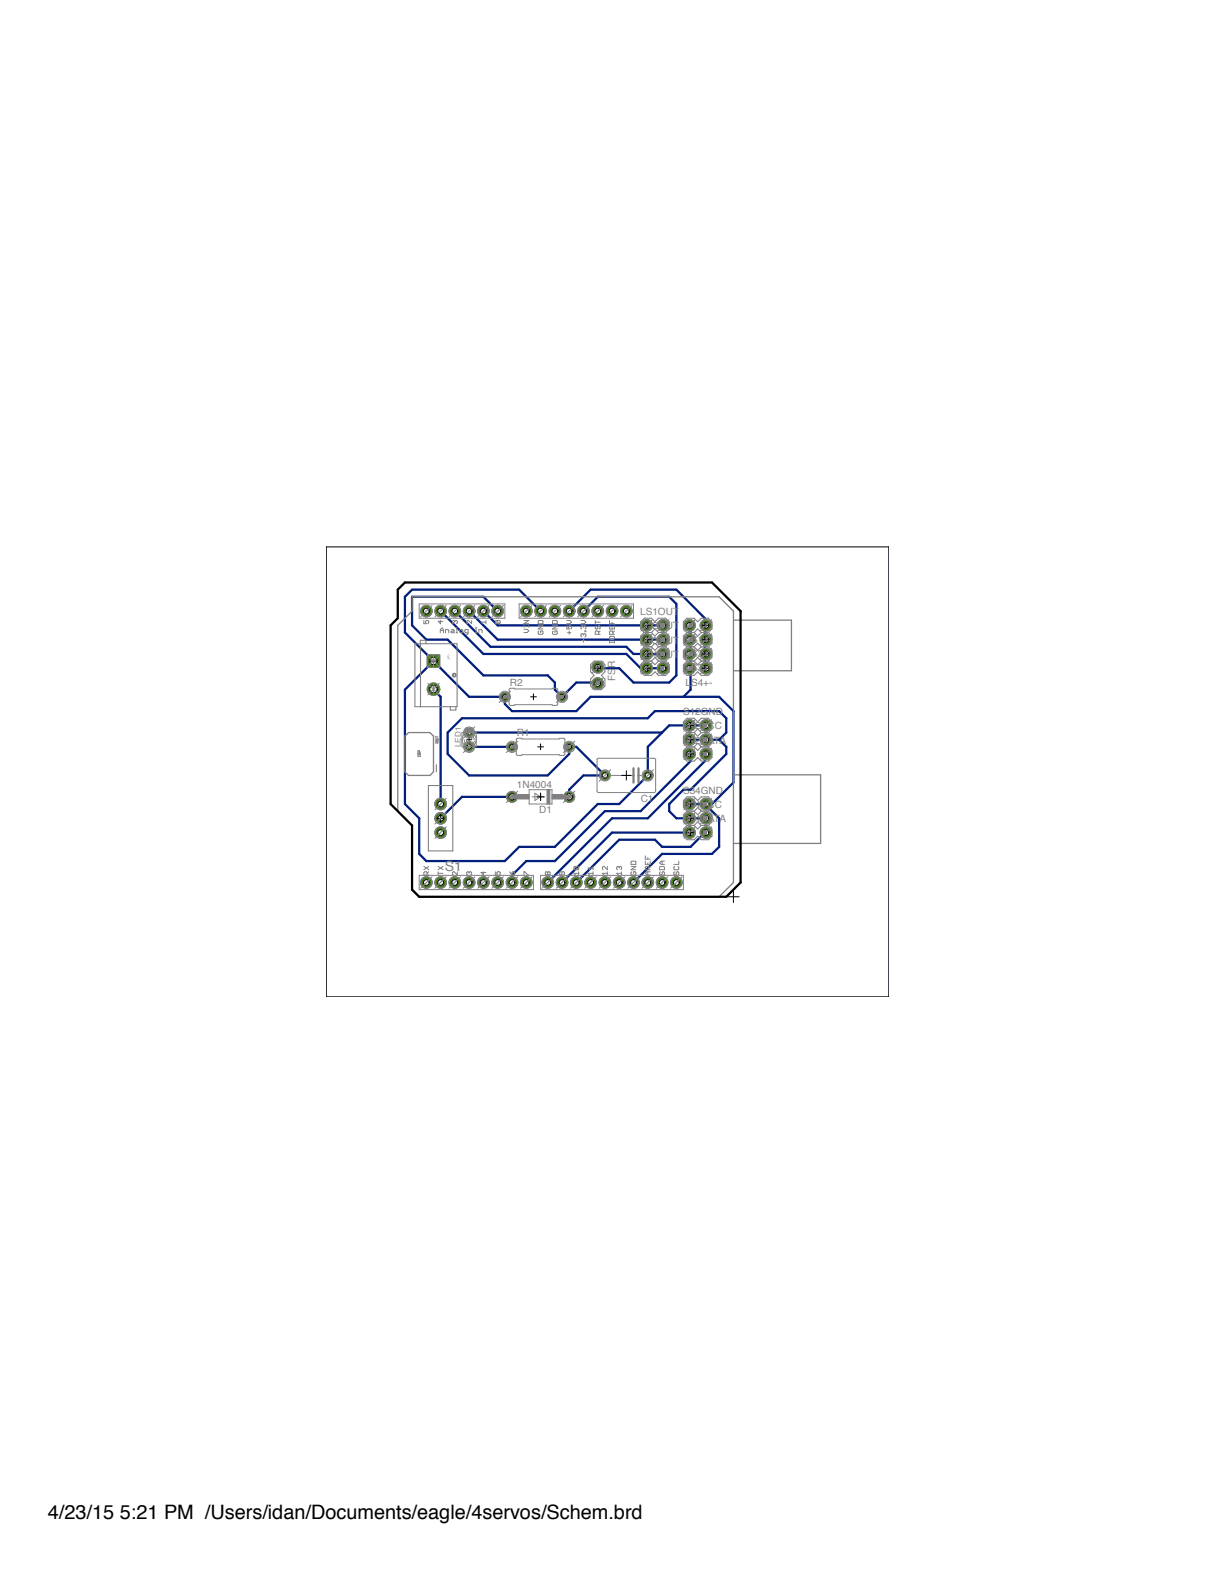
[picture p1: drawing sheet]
<svg xmlns="http://www.w3.org/2000/svg" width="216mm" height="279mm" viewBox="0 0 216 279" stroke-linecap="round" stroke-linejoin="round" font-family="sans-serif">
<defs><g id="words">
<text font-size="3.5" x="8.5" y="269.9">4/23/15 5:21 PM /Users/idan/Documents/eagle/4servos/Schem.brd</text>
<text font-size="2.5" fill="#808080" x="79" y="154.8">S1</text>
<g font-size="1.8" fill="#808080">
<text x="113.8" y="109.3">LS1OUT</text>
<text x="113.8" y="111.9">LS2OUT</text>
<text x="113.8" y="114.4">LS3OUT</text>
<text x="113.8" y="116.9">LS4OUT</text>
<text x="121.8" y="114.2">LS1+-</text>
<text x="121.8" y="116.8">LS2+-</text>
<text x="121.8" y="119.3">LS3+-</text>
<text x="90.6" y="121.9">R2</text>
<text x="109.3" y="121" transform="rotate(-90 109.3 121)">FSR</text>
<text x="121.8" y="121.9">LS4+-</text>
<text x="91.9" y="130.8">R1</text>
<text x="121.4" y="127.1">S12GND</text>
<text x="121.4" y="129.6">S12VCC</text>
<text x="121.4" y="132.2">S12DATA</text>
<text x="91.9" y="140.1">1N4004</text>
<text x="113.8" y="142.5">C1</text>
<text x="121.4" y="141.1">S34GND</text>
<text x="121.4" y="143.6">S34VCC</text>
<text x="95.8" y="144.5">D1</text>
<text x="121.4" y="146.1">S34DATA</text>
</g>
<text font-size="1.4" fill="#808080" x="81.9" y="132.8" transform="rotate(-90 81.9 132.8)">LED1</text>
<text font-size=".6" fill="#808080" x="80" y="117.2" transform="rotate(-90 80 117.2)">JP1</text>
</g></defs>
<circle cx="115.1" cy="137.8" r=".87" fill="#808080"/>
<circle cx="115.1" cy="137.8" r=".87" fill="none" stroke="#808080" stroke-width=".18"/>
<circle cx="107.5" cy="137.8" r=".87" fill="#808080"/>
<circle cx="107.5" cy="137.8" r=".87" fill="none" stroke="#808080" stroke-width=".18"/>
<circle cx="91" cy="141.6" r=".93" fill="#808080"/>
<circle cx="91" cy="141.6" r=".93" fill="none" stroke="#808080" stroke-width=".18"/>
<circle cx="101.1" cy="141.6" r=".93" fill="#808080"/>
<circle cx="101.1" cy="141.6" r=".93" fill="none" stroke="#808080" stroke-width=".18"/>
<circle cx="106.2" cy="118.6" r="1.04" fill="#808080"/>
<circle cx="106.2" cy="118.6" r="1.04" fill="none" stroke="#808080" stroke-width=".18"/>
<circle cx="106.2" cy="121.5" r="1.04" fill="#808080"/>
<circle cx="106.2" cy="121.5" r="1.04" fill="none" stroke="#808080" stroke-width=".18"/>
<circle cx="106.2" cy="108.6" r="1.04" fill="#808080"/>
<circle cx="106.2" cy="108.6" r="1.04" fill="none" stroke="#808080" stroke-width=".18"/>
<circle cx="103.7" cy="108.6" r="1.04" fill="#808080"/>
<circle cx="103.7" cy="108.6" r="1.04" fill="none" stroke="#808080" stroke-width=".18"/>
<circle cx="101.1" cy="108.6" r="1.04" fill="#808080"/>
<circle cx="101.1" cy="108.6" r="1.04" fill="none" stroke="#808080" stroke-width=".18"/>
<circle cx="98.6" cy="108.6" r="1.04" fill="#808080"/>
<circle cx="98.6" cy="108.6" r="1.04" fill="none" stroke="#808080" stroke-width=".18"/>
<circle cx="96.1" cy="108.6" r="1.04" fill="#808080"/>
<circle cx="96.1" cy="108.6" r="1.04" fill="none" stroke="#808080" stroke-width=".18"/>
<circle cx="93.5" cy="108.6" r="1.04" fill="#808080"/>
<circle cx="93.5" cy="108.6" r="1.04" fill="none" stroke="#808080" stroke-width=".18"/>
<circle cx="88.4" cy="108.6" r="1.04" fill="#808080"/>
<circle cx="88.4" cy="108.6" r="1.04" fill="none" stroke="#808080" stroke-width=".18"/>
<circle cx="85.9" cy="108.6" r="1.04" fill="#808080"/>
<circle cx="85.9" cy="108.6" r="1.04" fill="none" stroke="#808080" stroke-width=".18"/>
<circle cx="83.4" cy="108.6" r="1.04" fill="#808080"/>
<circle cx="83.4" cy="108.6" r="1.04" fill="none" stroke="#808080" stroke-width=".18"/>
<circle cx="80.8" cy="108.6" r="1.04" fill="#808080"/>
<circle cx="80.8" cy="108.6" r="1.04" fill="none" stroke="#808080" stroke-width=".18"/>
<circle cx="78.3" cy="108.6" r="1.04" fill="#808080"/>
<circle cx="78.3" cy="108.6" r="1.04" fill="none" stroke="#808080" stroke-width=".18"/>
<circle cx="75.8" cy="108.6" r="1.04" fill="#808080"/>
<circle cx="75.8" cy="108.6" r="1.04" fill="none" stroke="#808080" stroke-width=".18"/>
<circle cx="75.8" cy="156.8" r="1.04" fill="#808080"/>
<circle cx="75.8" cy="156.9" r="1.04" fill="none" stroke="#808080" stroke-width=".18"/>
<circle cx="78.3" cy="156.8" r="1.04" fill="#808080"/>
<circle cx="78.3" cy="156.9" r="1.04" fill="none" stroke="#808080" stroke-width=".18"/>
<circle cx="80.8" cy="156.8" r="1.04" fill="#808080"/>
<circle cx="80.8" cy="156.9" r="1.04" fill="none" stroke="#808080" stroke-width=".18"/>
<circle cx="83.4" cy="156.8" r="1.04" fill="#808080"/>
<circle cx="83.4" cy="156.9" r="1.04" fill="none" stroke="#808080" stroke-width=".18"/>
<circle cx="85.9" cy="156.8" r="1.04" fill="#808080"/>
<circle cx="85.9" cy="156.9" r="1.04" fill="none" stroke="#808080" stroke-width=".18"/>
<circle cx="88.4" cy="156.8" r="1.04" fill="#808080"/>
<circle cx="88.4" cy="156.9" r="1.04" fill="none" stroke="#808080" stroke-width=".18"/>
<circle cx="91" cy="156.8" r="1.04" fill="#808080"/>
<circle cx="91" cy="156.9" r="1.04" fill="none" stroke="#808080" stroke-width=".18"/>
<circle cx="93.5" cy="156.8" r="1.04" fill="#808080"/>
<circle cx="93.5" cy="156.9" r="1.04" fill="none" stroke="#808080" stroke-width=".18"/>
<circle cx="97.3" cy="156.8" r="1.04" fill="#808080"/>
<circle cx="97.3" cy="156.9" r="1.04" fill="none" stroke="#808080" stroke-width=".18"/>
<circle cx="99.9" cy="156.8" r="1.04" fill="#808080"/>
<circle cx="99.9" cy="156.9" r="1.04" fill="none" stroke="#808080" stroke-width=".18"/>
<circle cx="102.4" cy="156.8" r="1.04" fill="#808080"/>
<circle cx="102.4" cy="156.9" r="1.04" fill="none" stroke="#808080" stroke-width=".18"/>
<circle cx="104.9" cy="156.8" r="1.04" fill="#808080"/>
<circle cx="104.9" cy="156.9" r="1.04" fill="none" stroke="#808080" stroke-width=".18"/>
<circle cx="107.5" cy="156.8" r="1.04" fill="#808080"/>
<circle cx="107.5" cy="156.9" r="1.04" fill="none" stroke="#808080" stroke-width=".18"/>
<circle cx="110" cy="156.8" r="1.04" fill="#808080"/>
<circle cx="110" cy="156.9" r="1.04" fill="none" stroke="#808080" stroke-width=".18"/>
<circle cx="112.6" cy="156.8" r="1.04" fill="#808080"/>
<circle cx="112.6" cy="156.9" r="1.04" fill="none" stroke="#808080" stroke-width=".18"/>
<circle cx="115.1" cy="156.8" r="1.04" fill="#808080"/>
<circle cx="115.1" cy="156.9" r="1.04" fill="none" stroke="#808080" stroke-width=".18"/>
<circle cx="117.6" cy="156.8" r="1.04" fill="#808080"/>
<circle cx="117.6" cy="156.9" r="1.04" fill="none" stroke="#808080" stroke-width=".18"/>
<circle cx="120.2" cy="156.8" r="1.04" fill="#808080"/>
<circle cx="120.2" cy="156.9" r="1.04" fill="none" stroke="#808080" stroke-width=".18"/>
<circle cx="108.8" cy="108.6" r="1.04" fill="#808080"/>
<circle cx="108.8" cy="108.6" r="1.04" fill="none" stroke="#808080" stroke-width=".18"/>
<circle cx="111.3" cy="108.6" r="1.04" fill="#808080"/>
<circle cx="111.3" cy="108.6" r="1.04" fill="none" stroke="#808080" stroke-width=".18"/>
<path d="M75.9 116.4h2.2v2.2h-2.2z" fill="#808080"/>
<path d="M75.9 116.4h2.3v2.2h-2.3z" fill="none" stroke="#808080" stroke-width=".18"/>
<circle cx="77" cy="122.5" r="1.12" fill="#808080"/>
<circle cx="77" cy="122.5" r="1.12" fill="none" stroke="#808080" stroke-width=".18"/>
<circle cx="83.4" cy="132.7" r=".83" fill="#808080"/>
<circle cx="83.4" cy="132.7" r=".83" fill="none" stroke="#808080" stroke-width=".18"/>
<circle cx="83.4" cy="130.2" r=".83" fill="#808080"/>
<circle cx="83.4" cy="130.2" r=".83" fill="none" stroke="#808080" stroke-width=".18"/>
<circle cx="125.4" cy="111.1" r="1.04" fill="#808080"/>
<circle cx="125.4" cy="111.2" r="1.04" fill="none" stroke="#808080" stroke-width=".18"/>
<circle cx="122.5" cy="111.1" r="1.04" fill="#808080"/>
<circle cx="122.5" cy="111.2" r="1.04" fill="none" stroke="#808080" stroke-width=".18"/>
<circle cx="114.9" cy="111.1" r="1.04" fill="#808080"/>
<circle cx="114.9" cy="111.2" r="1.04" fill="none" stroke="#808080" stroke-width=".18"/>
<circle cx="117.8" cy="111.1" r="1.04" fill="#808080"/>
<circle cx="117.8" cy="111.2" r="1.04" fill="none" stroke="#808080" stroke-width=".18"/>
<circle cx="125.4" cy="113.7" r="1.04" fill="#808080"/>
<circle cx="125.4" cy="113.7" r="1.04" fill="none" stroke="#808080" stroke-width=".18"/>
<circle cx="122.5" cy="113.7" r="1.04" fill="#808080"/>
<circle cx="122.5" cy="113.7" r="1.04" fill="none" stroke="#808080" stroke-width=".18"/>
<circle cx="114.9" cy="113.7" r="1.04" fill="#808080"/>
<circle cx="114.9" cy="113.7" r="1.04" fill="none" stroke="#808080" stroke-width=".18"/>
<circle cx="117.8" cy="113.7" r="1.04" fill="#808080"/>
<circle cx="117.8" cy="113.7" r="1.04" fill="none" stroke="#808080" stroke-width=".18"/>
<circle cx="125.4" cy="116.2" r="1.04" fill="#808080"/>
<circle cx="125.4" cy="116.2" r="1.04" fill="none" stroke="#808080" stroke-width=".18"/>
<circle cx="122.5" cy="116.2" r="1.04" fill="#808080"/>
<circle cx="122.5" cy="116.2" r="1.04" fill="none" stroke="#808080" stroke-width=".18"/>
<circle cx="114.9" cy="116.2" r="1.04" fill="#808080"/>
<circle cx="114.9" cy="116.2" r="1.04" fill="none" stroke="#808080" stroke-width=".18"/>
<circle cx="117.8" cy="116.2" r="1.04" fill="#808080"/>
<circle cx="117.8" cy="116.2" r="1.04" fill="none" stroke="#808080" stroke-width=".18"/>
<circle cx="125.4" cy="118.8" r="1.04" fill="#808080"/>
<circle cx="125.4" cy="118.8" r="1.04" fill="none" stroke="#808080" stroke-width=".18"/>
<circle cx="122.5" cy="118.8" r="1.04" fill="#808080"/>
<circle cx="122.5" cy="118.8" r="1.04" fill="none" stroke="#808080" stroke-width=".18"/>
<circle cx="114.9" cy="118.8" r="1.04" fill="#808080"/>
<circle cx="114.9" cy="118.8" r="1.04" fill="none" stroke="#808080" stroke-width=".18"/>
<circle cx="117.8" cy="118.8" r="1.04" fill="#808080"/>
<circle cx="117.8" cy="118.8" r="1.04" fill="none" stroke="#808080" stroke-width=".18"/>
<circle cx="91" cy="132.7" r=".83" fill="#808080"/>
<circle cx="91" cy="132.7" r=".83" fill="none" stroke="#808080" stroke-width=".18"/>
<circle cx="101.1" cy="132.7" r=".83" fill="#808080"/>
<circle cx="101.1" cy="132.7" r=".83" fill="none" stroke="#808080" stroke-width=".18"/>
<circle cx="89.7" cy="123.8" r=".83" fill="#808080"/>
<circle cx="89.7" cy="123.9" r=".83" fill="none" stroke="#808080" stroke-width=".18"/>
<circle cx="99.9" cy="123.8" r=".83" fill="#808080"/>
<circle cx="99.9" cy="123.9" r=".83" fill="none" stroke="#808080" stroke-width=".18"/>
<circle cx="78.3" cy="148" r="1.04" fill="#808080"/>
<circle cx="78.3" cy="148" r="1.04" fill="none" stroke="#808080" stroke-width=".18"/>
<circle cx="78.3" cy="145.4" r="1.04" fill="#808080"/>
<circle cx="78.3" cy="145.4" r="1.04" fill="none" stroke="#808080" stroke-width=".18"/>
<circle cx="78.3" cy="142.9" r="1.04" fill="#808080"/>
<circle cx="78.3" cy="142.9" r="1.04" fill="none" stroke="#808080" stroke-width=".18"/>
<circle cx="122.5" cy="134" r="1.04" fill="#808080"/>
<circle cx="122.5" cy="134" r="1.04" fill="none" stroke="#808080" stroke-width=".18"/>
<circle cx="125.4" cy="134" r="1.04" fill="#808080"/>
<circle cx="125.4" cy="134" r="1.04" fill="none" stroke="#808080" stroke-width=".18"/>
<circle cx="122.5" cy="128.9" r="1.04" fill="#808080"/>
<circle cx="122.5" cy="128.9" r="1.04" fill="none" stroke="#808080" stroke-width=".18"/>
<circle cx="125.4" cy="128.9" r="1.04" fill="#808080"/>
<circle cx="125.4" cy="128.9" r="1.04" fill="none" stroke="#808080" stroke-width=".18"/>
<circle cx="122.5" cy="131.5" r="1.04" fill="#808080"/>
<circle cx="122.5" cy="131.5" r="1.04" fill="none" stroke="#808080" stroke-width=".18"/>
<circle cx="125.4" cy="131.5" r="1.04" fill="#808080"/>
<circle cx="125.4" cy="131.5" r="1.04" fill="none" stroke="#808080" stroke-width=".18"/>
<circle cx="122.5" cy="148" r="1.04" fill="#808080"/>
<circle cx="122.5" cy="148" r="1.04" fill="none" stroke="#808080" stroke-width=".18"/>
<circle cx="125.4" cy="148" r="1.04" fill="#808080"/>
<circle cx="125.4" cy="148" r="1.04" fill="none" stroke="#808080" stroke-width=".18"/>
<circle cx="122.5" cy="142.9" r="1.04" fill="#808080"/>
<circle cx="122.5" cy="142.9" r="1.04" fill="none" stroke="#808080" stroke-width=".18"/>
<circle cx="125.4" cy="142.9" r="1.04" fill="#808080"/>
<circle cx="125.4" cy="142.9" r="1.04" fill="none" stroke="#808080" stroke-width=".18"/>
<circle cx="122.5" cy="145.4" r="1.04" fill="#808080"/>
<circle cx="122.5" cy="145.4" r="1.04" fill="none" stroke="#808080" stroke-width=".18"/>
<circle cx="125.4" cy="145.4" r="1.04" fill="#808080"/>
<circle cx="125.4" cy="145.4" r="1.04" fill="none" stroke="#808080" stroke-width=".18"/>
<g fill="none" stroke="#001f7e" stroke-width=".4">
<path d="M77 117.5l-5 5.1v20.3l2.5 2.5v6.4l1.3 1.2h13.9l2.5-2.5h6.4l7.6-7.6h3.8l5.1-5.1v-5.1l3.8-3.8h6.3M77 117.5l6.4 6.4h6.3v1.2l1.3 1.3h11.4l2.5-2.5h22.9l2.5 2.5v12.7l-3.8 3.8h-3.8M78.3 108.6l7.6 7.6h25.4l2.5 2.6h3.8M80.8 108.6l6.4 6.4h24.1l1.3 1.2h5M83.4 108.6l5 5.1h29.2M85.9 108.6l2.5 2.6h29.2M88.4 108.6l-2.5-2.5h-12.7v5.1l2.6 2.5h3.7l6.4 6.3h11.4l1.3 1.3v1.3l1.3 1.3 2.5-2.6h3.8M96.1 108.6l-3.9-3.8h-19l-1.2 1.3v6.3l5 5.1M101.1 108.6l3.8-3.8h15.3l5 5.1v8.9M103.7 108.6l2.5-2.5h12.7l1.3 1.2v12.7l-1.3 1.3h-6.3l-2.6-2.5h-3.8M122.7 111.2v11.4l-1.3 1.3M77 122.6l1.3 1.3v19"/>
<path d="M83.4 132.7h7.6M83.4 130.2h34.2M122.7 134v1.3l-8.9 8.9h-6.3l-8.9 8.8h-5.1l-2.5 2.6v1.3M122.7 131.5h5.1M125.2 134v1.3l-10.1 10.1h-6.3l-11.5 11.5M127.8 131.5l1.3-1.3v-2.5l-1.3-1.3h-11.4l-1.3 1.3h-33l-2.6 2.5v3.8l3.9 3.8h13.9l3.8-3.8v-1.3h1.3l5.1 5.1h-3.8l-2.6 2.6v1.2M127.8 131.5l1.3 1.2v1.3l-6.4 6.4h-1.3l-2.5 2.5v1.3l1.3 1.2h5M91 141.6h-8.9l-3.8 3.8M122.7 148h-13.9l-8.9 8.9M125.2 148l-2.5 2.5h-5.1l-1.2-1.2h-6.4l-7.6 7.6M125.2 142.9l2.6 2.5v5.1l-1.3 1.3h-8.9l-5 5.1"/>
</g>
<circle cx="115.1" cy="137.8" r=".78" fill="#387805"/>
<circle cx="115.1" cy="137.8" r=".78" fill="none" stroke="#387805" stroke-width=".18"/>
<circle cx="115.1" cy="137.8" r=".47" fill="#fff"/>
<circle cx="115.1" cy="137.8" r=".47" fill="none" stroke="#000" stroke-width=".18"/>
<circle cx="107.5" cy="137.8" r=".78" fill="#387805"/>
<circle cx="107.5" cy="137.8" r=".78" fill="none" stroke="#387805" stroke-width=".18"/>
<circle cx="107.5" cy="137.8" r=".47" fill="#fff"/>
<circle cx="107.5" cy="137.8" r=".47" fill="none" stroke="#000" stroke-width=".18"/>
<circle cx="91" cy="141.6" r=".85" fill="#387805"/>
<circle cx="91" cy="141.6" r=".85" fill="none" stroke="#387805" stroke-width=".18"/>
<circle cx="91" cy="141.6" r=".55" fill="#fff"/>
<circle cx="91" cy="141.6" r=".55" fill="none" stroke="#000" stroke-width=".18"/>
<circle cx="101.1" cy="141.6" r=".85" fill="#387805"/>
<circle cx="101.1" cy="141.6" r=".85" fill="none" stroke="#387805" stroke-width=".18"/>
<circle cx="101.1" cy="141.6" r=".55" fill="#fff"/>
<circle cx="101.1" cy="141.6" r=".55" fill="none" stroke="#000" stroke-width=".18"/>
<circle cx="106.2" cy="118.6" r=".93" fill="#387805"/>
<circle cx="106.2" cy="118.6" r=".93" fill="none" stroke="#387805" stroke-width=".18"/>
<circle cx="106.2" cy="118.6" r=".51" fill="#fff"/>
<circle cx="106.2" cy="118.6" r=".51" fill="none" stroke="#000" stroke-width=".18"/>
<circle cx="106.2" cy="121.5" r=".93" fill="#387805"/>
<circle cx="106.2" cy="121.5" r=".93" fill="none" stroke="#387805" stroke-width=".18"/>
<circle cx="106.2" cy="121.5" r=".51" fill="#fff"/>
<circle cx="106.2" cy="121.5" r=".51" fill="none" stroke="#000" stroke-width=".18"/>
<circle cx="106.2" cy="108.6" r=".93" fill="#387805"/>
<circle cx="106.2" cy="108.6" r=".93" fill="none" stroke="#387805" stroke-width=".18"/>
<circle cx="106.2" cy="108.6" r=".51" fill="#fff"/>
<circle cx="106.2" cy="108.6" r=".51" fill="none" stroke="#000" stroke-width=".18"/>
<circle cx="103.7" cy="108.6" r=".93" fill="#387805"/>
<circle cx="103.7" cy="108.6" r=".93" fill="none" stroke="#387805" stroke-width=".18"/>
<circle cx="103.7" cy="108.6" r=".51" fill="#fff"/>
<circle cx="103.7" cy="108.6" r=".51" fill="none" stroke="#000" stroke-width=".18"/>
<circle cx="101.1" cy="108.6" r=".93" fill="#387805"/>
<circle cx="101.1" cy="108.6" r=".93" fill="none" stroke="#387805" stroke-width=".18"/>
<circle cx="101.1" cy="108.6" r=".51" fill="#fff"/>
<circle cx="101.1" cy="108.6" r=".51" fill="none" stroke="#000" stroke-width=".18"/>
<circle cx="98.6" cy="108.6" r=".93" fill="#387805"/>
<circle cx="98.6" cy="108.6" r=".93" fill="none" stroke="#387805" stroke-width=".18"/>
<circle cx="98.6" cy="108.6" r=".51" fill="#fff"/>
<circle cx="98.6" cy="108.6" r=".51" fill="none" stroke="#000" stroke-width=".18"/>
<circle cx="96.1" cy="108.6" r=".93" fill="#387805"/>
<circle cx="96.1" cy="108.6" r=".93" fill="none" stroke="#387805" stroke-width=".18"/>
<circle cx="96.1" cy="108.6" r=".51" fill="#fff"/>
<circle cx="96.1" cy="108.6" r=".51" fill="none" stroke="#000" stroke-width=".18"/>
<circle cx="93.5" cy="108.6" r=".93" fill="#387805"/>
<circle cx="93.5" cy="108.6" r=".93" fill="none" stroke="#387805" stroke-width=".18"/>
<circle cx="93.5" cy="108.6" r=".51" fill="#fff"/>
<circle cx="93.5" cy="108.6" r=".51" fill="none" stroke="#000" stroke-width=".18"/>
<circle cx="88.4" cy="108.6" r=".93" fill="#387805"/>
<circle cx="88.4" cy="108.6" r=".93" fill="none" stroke="#387805" stroke-width=".18"/>
<circle cx="88.4" cy="108.6" r=".51" fill="#fff"/>
<circle cx="88.4" cy="108.6" r=".51" fill="none" stroke="#000" stroke-width=".18"/>
<circle cx="85.9" cy="108.6" r=".93" fill="#387805"/>
<circle cx="85.9" cy="108.6" r=".93" fill="none" stroke="#387805" stroke-width=".18"/>
<circle cx="85.9" cy="108.6" r=".51" fill="#fff"/>
<circle cx="85.9" cy="108.6" r=".51" fill="none" stroke="#000" stroke-width=".18"/>
<circle cx="83.4" cy="108.6" r=".93" fill="#387805"/>
<circle cx="83.4" cy="108.6" r=".93" fill="none" stroke="#387805" stroke-width=".18"/>
<circle cx="83.4" cy="108.6" r=".51" fill="#fff"/>
<circle cx="83.4" cy="108.6" r=".51" fill="none" stroke="#000" stroke-width=".18"/>
<circle cx="80.8" cy="108.6" r=".93" fill="#387805"/>
<circle cx="80.8" cy="108.6" r=".93" fill="none" stroke="#387805" stroke-width=".18"/>
<circle cx="80.8" cy="108.6" r=".51" fill="#fff"/>
<circle cx="80.8" cy="108.6" r=".51" fill="none" stroke="#000" stroke-width=".18"/>
<circle cx="78.3" cy="108.6" r=".93" fill="#387805"/>
<circle cx="78.3" cy="108.6" r=".93" fill="none" stroke="#387805" stroke-width=".18"/>
<circle cx="78.3" cy="108.6" r=".51" fill="#fff"/>
<circle cx="78.3" cy="108.6" r=".51" fill="none" stroke="#000" stroke-width=".18"/>
<circle cx="75.8" cy="108.6" r=".93" fill="#387805"/>
<circle cx="75.8" cy="108.6" r=".93" fill="none" stroke="#387805" stroke-width=".18"/>
<circle cx="75.8" cy="108.6" r=".51" fill="#fff"/>
<circle cx="75.8" cy="108.6" r=".51" fill="none" stroke="#000" stroke-width=".18"/>
<circle cx="75.8" cy="156.8" r=".93" fill="#387805"/>
<circle cx="75.8" cy="156.9" r=".93" fill="none" stroke="#387805" stroke-width=".18"/>
<circle cx="75.8" cy="156.8" r=".51" fill="#fff"/>
<circle cx="75.8" cy="156.9" r=".51" fill="none" stroke="#000" stroke-width=".18"/>
<circle cx="78.3" cy="156.8" r=".93" fill="#387805"/>
<circle cx="78.3" cy="156.9" r=".93" fill="none" stroke="#387805" stroke-width=".18"/>
<circle cx="78.3" cy="156.8" r=".51" fill="#fff"/>
<circle cx="78.3" cy="156.9" r=".51" fill="none" stroke="#000" stroke-width=".18"/>
<circle cx="80.8" cy="156.8" r=".93" fill="#387805"/>
<circle cx="80.8" cy="156.9" r=".93" fill="none" stroke="#387805" stroke-width=".18"/>
<circle cx="80.8" cy="156.8" r=".51" fill="#fff"/>
<circle cx="80.8" cy="156.9" r=".51" fill="none" stroke="#000" stroke-width=".18"/>
<circle cx="83.4" cy="156.8" r=".93" fill="#387805"/>
<circle cx="83.4" cy="156.9" r=".93" fill="none" stroke="#387805" stroke-width=".18"/>
<circle cx="83.4" cy="156.8" r=".51" fill="#fff"/>
<circle cx="83.4" cy="156.9" r=".51" fill="none" stroke="#000" stroke-width=".18"/>
<circle cx="85.9" cy="156.8" r=".93" fill="#387805"/>
<circle cx="85.9" cy="156.9" r=".93" fill="none" stroke="#387805" stroke-width=".18"/>
<circle cx="85.9" cy="156.8" r=".51" fill="#fff"/>
<circle cx="85.9" cy="156.9" r=".51" fill="none" stroke="#000" stroke-width=".18"/>
<circle cx="88.4" cy="156.8" r=".93" fill="#387805"/>
<circle cx="88.4" cy="156.9" r=".93" fill="none" stroke="#387805" stroke-width=".18"/>
<circle cx="88.4" cy="156.8" r=".51" fill="#fff"/>
<circle cx="88.4" cy="156.9" r=".51" fill="none" stroke="#000" stroke-width=".18"/>
<circle cx="91" cy="156.8" r=".93" fill="#387805"/>
<circle cx="91" cy="156.9" r=".93" fill="none" stroke="#387805" stroke-width=".18"/>
<circle cx="91" cy="156.8" r=".51" fill="#fff"/>
<circle cx="91" cy="156.9" r=".51" fill="none" stroke="#000" stroke-width=".18"/>
<circle cx="93.5" cy="156.8" r=".93" fill="#387805"/>
<circle cx="93.5" cy="156.9" r=".93" fill="none" stroke="#387805" stroke-width=".18"/>
<circle cx="93.5" cy="156.8" r=".51" fill="#fff"/>
<circle cx="93.5" cy="156.9" r=".51" fill="none" stroke="#000" stroke-width=".18"/>
<circle cx="97.3" cy="156.8" r=".93" fill="#387805"/>
<circle cx="97.3" cy="156.9" r=".93" fill="none" stroke="#387805" stroke-width=".18"/>
<circle cx="97.3" cy="156.8" r=".51" fill="#fff"/>
<circle cx="97.3" cy="156.9" r=".51" fill="none" stroke="#000" stroke-width=".18"/>
<circle cx="99.9" cy="156.8" r=".93" fill="#387805"/>
<circle cx="99.9" cy="156.9" r=".93" fill="none" stroke="#387805" stroke-width=".18"/>
<circle cx="99.9" cy="156.8" r=".51" fill="#fff"/>
<circle cx="99.9" cy="156.9" r=".51" fill="none" stroke="#000" stroke-width=".18"/>
<circle cx="102.4" cy="156.8" r=".93" fill="#387805"/>
<circle cx="102.4" cy="156.9" r=".93" fill="none" stroke="#387805" stroke-width=".18"/>
<circle cx="102.4" cy="156.8" r=".51" fill="#fff"/>
<circle cx="102.4" cy="156.9" r=".51" fill="none" stroke="#000" stroke-width=".18"/>
<circle cx="104.9" cy="156.8" r=".93" fill="#387805"/>
<circle cx="104.9" cy="156.9" r=".93" fill="none" stroke="#387805" stroke-width=".18"/>
<circle cx="104.9" cy="156.8" r=".51" fill="#fff"/>
<circle cx="104.9" cy="156.9" r=".51" fill="none" stroke="#000" stroke-width=".18"/>
<circle cx="107.5" cy="156.8" r=".93" fill="#387805"/>
<circle cx="107.5" cy="156.9" r=".93" fill="none" stroke="#387805" stroke-width=".18"/>
<circle cx="107.5" cy="156.8" r=".51" fill="#fff"/>
<circle cx="107.5" cy="156.9" r=".51" fill="none" stroke="#000" stroke-width=".18"/>
<circle cx="110" cy="156.8" r=".93" fill="#387805"/>
<circle cx="110" cy="156.9" r=".93" fill="none" stroke="#387805" stroke-width=".18"/>
<circle cx="110" cy="156.8" r=".51" fill="#fff"/>
<circle cx="110" cy="156.9" r=".51" fill="none" stroke="#000" stroke-width=".18"/>
<circle cx="112.6" cy="156.8" r=".93" fill="#387805"/>
<circle cx="112.6" cy="156.9" r=".93" fill="none" stroke="#387805" stroke-width=".18"/>
<circle cx="112.6" cy="156.8" r=".51" fill="#fff"/>
<circle cx="112.6" cy="156.9" r=".51" fill="none" stroke="#000" stroke-width=".18"/>
<circle cx="115.1" cy="156.8" r=".93" fill="#387805"/>
<circle cx="115.1" cy="156.9" r=".93" fill="none" stroke="#387805" stroke-width=".18"/>
<circle cx="115.1" cy="156.8" r=".51" fill="#fff"/>
<circle cx="115.1" cy="156.9" r=".51" fill="none" stroke="#000" stroke-width=".18"/>
<circle cx="117.6" cy="156.8" r=".93" fill="#387805"/>
<circle cx="117.6" cy="156.9" r=".93" fill="none" stroke="#387805" stroke-width=".18"/>
<circle cx="117.6" cy="156.8" r=".51" fill="#fff"/>
<circle cx="117.6" cy="156.9" r=".51" fill="none" stroke="#000" stroke-width=".18"/>
<circle cx="120.2" cy="156.8" r=".93" fill="#387805"/>
<circle cx="120.2" cy="156.9" r=".93" fill="none" stroke="#387805" stroke-width=".18"/>
<circle cx="120.2" cy="156.8" r=".51" fill="#fff"/>
<circle cx="120.2" cy="156.9" r=".51" fill="none" stroke="#000" stroke-width=".18"/>
<circle cx="108.8" cy="108.6" r=".93" fill="#387805"/>
<circle cx="108.8" cy="108.6" r=".93" fill="none" stroke="#387805" stroke-width=".18"/>
<circle cx="108.8" cy="108.6" r=".51" fill="#fff"/>
<circle cx="108.8" cy="108.6" r=".51" fill="none" stroke="#000" stroke-width=".18"/>
<circle cx="111.3" cy="108.6" r=".93" fill="#387805"/>
<circle cx="111.3" cy="108.6" r=".93" fill="none" stroke="#387805" stroke-width=".18"/>
<circle cx="111.3" cy="108.6" r=".51" fill="#fff"/>
<circle cx="111.3" cy="108.6" r=".51" fill="none" stroke="#000" stroke-width=".18"/>
<path d="M76 116.5h2v2h-2z" fill="#387805"/>
<path d="M76 116.5h2v2h-2z" fill="none" stroke="#387805" stroke-width=".18"/>
<circle cx="77" cy="117.5" r=".66" fill="#fff"/>
<circle cx="77" cy="117.5" r=".66" fill="none" stroke="#000" stroke-width=".18"/>
<circle cx="77" cy="122.5" r="1.02" fill="#387805"/>
<circle cx="77" cy="122.5" r="1.02" fill="none" stroke="#387805" stroke-width=".18"/>
<circle cx="77" cy="122.5" r=".66" fill="#fff"/>
<circle cx="77" cy="122.5" r=".66" fill="none" stroke="#000" stroke-width=".18"/>
<circle cx="83.4" cy="132.7" r=".71" fill="#387805"/>
<circle cx="83.4" cy="132.7" r=".71" fill="none" stroke="#387805" stroke-width=".18"/>
<circle cx="83.4" cy="132.7" r=".4" fill="#fff"/>
<circle cx="83.4" cy="132.7" r=".4" fill="none" stroke="#000" stroke-width=".18"/>
<circle cx="83.4" cy="130.2" r=".71" fill="#387805"/>
<circle cx="83.4" cy="130.2" r=".71" fill="none" stroke="#387805" stroke-width=".18"/>
<circle cx="83.4" cy="130.2" r=".4" fill="#fff"/>
<circle cx="83.4" cy="130.2" r=".4" fill="none" stroke="#000" stroke-width=".18"/>
<circle cx="125.4" cy="111.1" r=".93" fill="#387805"/>
<circle cx="125.4" cy="111.2" r=".93" fill="none" stroke="#387805" stroke-width=".18"/>
<circle cx="125.4" cy="111.1" r=".51" fill="#fff"/>
<circle cx="125.4" cy="111.2" r=".51" fill="none" stroke="#000" stroke-width=".18"/>
<circle cx="122.5" cy="111.1" r=".93" fill="#387805"/>
<circle cx="122.5" cy="111.2" r=".93" fill="none" stroke="#387805" stroke-width=".18"/>
<circle cx="122.5" cy="111.1" r=".51" fill="#fff"/>
<circle cx="122.5" cy="111.2" r=".51" fill="none" stroke="#000" stroke-width=".18"/>
<circle cx="114.9" cy="111.1" r=".93" fill="#387805"/>
<circle cx="114.9" cy="111.2" r=".93" fill="none" stroke="#387805" stroke-width=".18"/>
<circle cx="114.9" cy="111.1" r=".51" fill="#fff"/>
<circle cx="114.9" cy="111.2" r=".51" fill="none" stroke="#000" stroke-width=".18"/>
<circle cx="117.8" cy="111.1" r=".93" fill="#387805"/>
<circle cx="117.8" cy="111.2" r=".93" fill="none" stroke="#387805" stroke-width=".18"/>
<circle cx="117.8" cy="111.1" r=".51" fill="#fff"/>
<circle cx="117.8" cy="111.2" r=".51" fill="none" stroke="#000" stroke-width=".18"/>
<circle cx="125.4" cy="113.7" r=".93" fill="#387805"/>
<circle cx="125.4" cy="113.7" r=".93" fill="none" stroke="#387805" stroke-width=".18"/>
<circle cx="125.4" cy="113.7" r=".51" fill="#fff"/>
<circle cx="125.4" cy="113.7" r=".51" fill="none" stroke="#000" stroke-width=".18"/>
<circle cx="122.5" cy="113.7" r=".93" fill="#387805"/>
<circle cx="122.5" cy="113.7" r=".93" fill="none" stroke="#387805" stroke-width=".18"/>
<circle cx="122.5" cy="113.7" r=".51" fill="#fff"/>
<circle cx="122.5" cy="113.7" r=".51" fill="none" stroke="#000" stroke-width=".18"/>
<circle cx="114.9" cy="113.7" r=".93" fill="#387805"/>
<circle cx="114.9" cy="113.7" r=".93" fill="none" stroke="#387805" stroke-width=".18"/>
<circle cx="114.9" cy="113.7" r=".51" fill="#fff"/>
<circle cx="114.9" cy="113.7" r=".51" fill="none" stroke="#000" stroke-width=".18"/>
<circle cx="117.8" cy="113.7" r=".93" fill="#387805"/>
<circle cx="117.8" cy="113.7" r=".93" fill="none" stroke="#387805" stroke-width=".18"/>
<circle cx="117.8" cy="113.7" r=".51" fill="#fff"/>
<circle cx="117.8" cy="113.7" r=".51" fill="none" stroke="#000" stroke-width=".18"/>
<circle cx="125.4" cy="116.2" r=".93" fill="#387805"/>
<circle cx="125.4" cy="116.2" r=".93" fill="none" stroke="#387805" stroke-width=".18"/>
<circle cx="125.4" cy="116.2" r=".51" fill="#fff"/>
<circle cx="125.4" cy="116.2" r=".51" fill="none" stroke="#000" stroke-width=".18"/>
<circle cx="122.5" cy="116.2" r=".93" fill="#387805"/>
<circle cx="122.5" cy="116.2" r=".93" fill="none" stroke="#387805" stroke-width=".18"/>
<circle cx="122.5" cy="116.2" r=".51" fill="#fff"/>
<circle cx="122.5" cy="116.2" r=".51" fill="none" stroke="#000" stroke-width=".18"/>
<circle cx="114.9" cy="116.2" r=".93" fill="#387805"/>
<circle cx="114.9" cy="116.2" r=".93" fill="none" stroke="#387805" stroke-width=".18"/>
<circle cx="114.9" cy="116.2" r=".51" fill="#fff"/>
<circle cx="114.9" cy="116.2" r=".51" fill="none" stroke="#000" stroke-width=".18"/>
<circle cx="117.8" cy="116.2" r=".93" fill="#387805"/>
<circle cx="117.8" cy="116.2" r=".93" fill="none" stroke="#387805" stroke-width=".18"/>
<circle cx="117.8" cy="116.2" r=".51" fill="#fff"/>
<circle cx="117.8" cy="116.2" r=".51" fill="none" stroke="#000" stroke-width=".18"/>
<circle cx="125.4" cy="118.8" r=".93" fill="#387805"/>
<circle cx="125.4" cy="118.8" r=".93" fill="none" stroke="#387805" stroke-width=".18"/>
<circle cx="125.4" cy="118.8" r=".51" fill="#fff"/>
<circle cx="125.4" cy="118.8" r=".51" fill="none" stroke="#000" stroke-width=".18"/>
<circle cx="122.5" cy="118.8" r=".93" fill="#387805"/>
<circle cx="122.5" cy="118.8" r=".93" fill="none" stroke="#387805" stroke-width=".18"/>
<circle cx="122.5" cy="118.8" r=".51" fill="#fff"/>
<circle cx="122.5" cy="118.8" r=".51" fill="none" stroke="#000" stroke-width=".18"/>
<circle cx="114.9" cy="118.8" r=".93" fill="#387805"/>
<circle cx="114.9" cy="118.8" r=".93" fill="none" stroke="#387805" stroke-width=".18"/>
<circle cx="114.9" cy="118.8" r=".51" fill="#fff"/>
<circle cx="114.9" cy="118.8" r=".51" fill="none" stroke="#000" stroke-width=".18"/>
<circle cx="117.8" cy="118.8" r=".93" fill="#387805"/>
<circle cx="117.8" cy="118.8" r=".93" fill="none" stroke="#387805" stroke-width=".18"/>
<circle cx="117.8" cy="118.8" r=".51" fill="#fff"/>
<circle cx="117.8" cy="118.8" r=".51" fill="none" stroke="#000" stroke-width=".18"/>
<circle cx="91" cy="132.7" r=".71" fill="#387805"/>
<circle cx="91" cy="132.7" r=".71" fill="none" stroke="#387805" stroke-width=".18"/>
<circle cx="91" cy="132.7" r=".4" fill="#fff"/>
<circle cx="91" cy="132.7" r=".4" fill="none" stroke="#000" stroke-width=".18"/>
<circle cx="101.1" cy="132.7" r=".71" fill="#387805"/>
<circle cx="101.1" cy="132.7" r=".71" fill="none" stroke="#387805" stroke-width=".18"/>
<circle cx="101.1" cy="132.7" r=".4" fill="#fff"/>
<circle cx="101.1" cy="132.7" r=".4" fill="none" stroke="#000" stroke-width=".18"/>
<circle cx="89.7" cy="123.8" r=".71" fill="#387805"/>
<circle cx="89.7" cy="123.9" r=".71" fill="none" stroke="#387805" stroke-width=".18"/>
<circle cx="89.7" cy="123.8" r=".4" fill="#fff"/>
<circle cx="89.7" cy="123.9" r=".4" fill="none" stroke="#000" stroke-width=".18"/>
<circle cx="99.9" cy="123.8" r=".71" fill="#387805"/>
<circle cx="99.9" cy="123.9" r=".71" fill="none" stroke="#387805" stroke-width=".18"/>
<circle cx="99.9" cy="123.8" r=".4" fill="#fff"/>
<circle cx="99.9" cy="123.9" r=".4" fill="none" stroke="#000" stroke-width=".18"/>
<circle cx="78.3" cy="148" r=".93" fill="#387805"/>
<circle cx="78.3" cy="148" r=".93" fill="none" stroke="#387805" stroke-width=".18"/>
<circle cx="78.3" cy="148" r=".51" fill="#fff"/>
<circle cx="78.3" cy="148" r=".51" fill="none" stroke="#000" stroke-width=".18"/>
<circle cx="78.3" cy="145.4" r=".93" fill="#387805"/>
<circle cx="78.3" cy="145.4" r=".93" fill="none" stroke="#387805" stroke-width=".18"/>
<circle cx="78.3" cy="145.4" r=".51" fill="#fff"/>
<circle cx="78.3" cy="145.4" r=".51" fill="none" stroke="#000" stroke-width=".18"/>
<circle cx="78.3" cy="142.9" r=".93" fill="#387805"/>
<circle cx="78.3" cy="142.9" r=".93" fill="none" stroke="#387805" stroke-width=".18"/>
<circle cx="78.3" cy="142.9" r=".51" fill="#fff"/>
<circle cx="78.3" cy="142.9" r=".51" fill="none" stroke="#000" stroke-width=".18"/>
<circle cx="122.5" cy="134" r=".93" fill="#387805"/>
<circle cx="122.5" cy="134" r=".93" fill="none" stroke="#387805" stroke-width=".18"/>
<circle cx="122.5" cy="134" r=".51" fill="#fff"/>
<circle cx="122.5" cy="134" r=".51" fill="none" stroke="#000" stroke-width=".18"/>
<circle cx="125.4" cy="134" r=".93" fill="#387805"/>
<circle cx="125.4" cy="134" r=".93" fill="none" stroke="#387805" stroke-width=".18"/>
<circle cx="125.4" cy="134" r=".51" fill="#fff"/>
<circle cx="125.4" cy="134" r=".51" fill="none" stroke="#000" stroke-width=".18"/>
<circle cx="122.5" cy="128.9" r=".93" fill="#387805"/>
<circle cx="122.5" cy="128.9" r=".93" fill="none" stroke="#387805" stroke-width=".18"/>
<circle cx="122.5" cy="128.9" r=".51" fill="#fff"/>
<circle cx="122.5" cy="128.9" r=".51" fill="none" stroke="#000" stroke-width=".18"/>
<circle cx="125.4" cy="128.9" r=".93" fill="#387805"/>
<circle cx="125.4" cy="128.9" r=".93" fill="none" stroke="#387805" stroke-width=".18"/>
<circle cx="125.4" cy="128.9" r=".51" fill="#fff"/>
<circle cx="125.4" cy="128.9" r=".51" fill="none" stroke="#000" stroke-width=".18"/>
<circle cx="122.5" cy="131.5" r=".93" fill="#387805"/>
<circle cx="122.5" cy="131.5" r=".93" fill="none" stroke="#387805" stroke-width=".18"/>
<circle cx="122.5" cy="131.5" r=".51" fill="#fff"/>
<circle cx="122.5" cy="131.5" r=".51" fill="none" stroke="#000" stroke-width=".18"/>
<circle cx="125.4" cy="131.5" r=".93" fill="#387805"/>
<circle cx="125.4" cy="131.5" r=".93" fill="none" stroke="#387805" stroke-width=".18"/>
<circle cx="125.4" cy="131.5" r=".51" fill="#fff"/>
<circle cx="125.4" cy="131.5" r=".51" fill="none" stroke="#000" stroke-width=".18"/>
<circle cx="122.5" cy="148" r=".93" fill="#387805"/>
<circle cx="122.5" cy="148" r=".93" fill="none" stroke="#387805" stroke-width=".18"/>
<circle cx="122.5" cy="148" r=".51" fill="#fff"/>
<circle cx="122.5" cy="148" r=".51" fill="none" stroke="#000" stroke-width=".18"/>
<circle cx="125.4" cy="148" r=".93" fill="#387805"/>
<circle cx="125.4" cy="148" r=".93" fill="none" stroke="#387805" stroke-width=".18"/>
<circle cx="125.4" cy="148" r=".51" fill="#fff"/>
<circle cx="125.4" cy="148" r=".51" fill="none" stroke="#000" stroke-width=".18"/>
<circle cx="122.5" cy="142.9" r=".93" fill="#387805"/>
<circle cx="122.5" cy="142.9" r=".93" fill="none" stroke="#387805" stroke-width=".18"/>
<circle cx="122.5" cy="142.9" r=".51" fill="#fff"/>
<circle cx="122.5" cy="142.9" r=".51" fill="none" stroke="#000" stroke-width=".18"/>
<circle cx="125.4" cy="142.9" r=".93" fill="#387805"/>
<circle cx="125.4" cy="142.9" r=".93" fill="none" stroke="#387805" stroke-width=".18"/>
<circle cx="125.4" cy="142.9" r=".51" fill="#fff"/>
<circle cx="125.4" cy="142.9" r=".51" fill="none" stroke="#000" stroke-width=".18"/>
<circle cx="122.5" cy="145.4" r=".93" fill="#387805"/>
<circle cx="122.5" cy="145.4" r=".93" fill="none" stroke="#387805" stroke-width=".18"/>
<circle cx="122.5" cy="145.4" r=".51" fill="#fff"/>
<circle cx="122.5" cy="145.4" r=".51" fill="none" stroke="#000" stroke-width=".18"/>
<circle cx="125.4" cy="145.4" r=".93" fill="#387805"/>
<circle cx="125.4" cy="145.4" r=".93" fill="none" stroke="#387805" stroke-width=".18"/>
<circle cx="125.4" cy="145.4" r=".51" fill="#fff"/>
<circle cx="125.4" cy="145.4" r=".51" fill="none" stroke="#000" stroke-width=".18"/>
<circle cx="115.1" cy="137.8" r=".78" fill="#387805"/>
<circle cx="115.1" cy="137.8" r=".78" fill="none" stroke="#387805" stroke-width=".18"/>
<circle cx="115.1" cy="137.8" r=".47" fill="#fff"/>
<circle cx="115.1" cy="137.8" r=".47" fill="none" stroke="#000" stroke-width=".18"/>
<circle cx="107.5" cy="137.8" r=".78" fill="#387805"/>
<circle cx="107.5" cy="137.8" r=".78" fill="none" stroke="#387805" stroke-width=".18"/>
<circle cx="107.5" cy="137.8" r=".47" fill="#fff"/>
<circle cx="107.5" cy="137.8" r=".47" fill="none" stroke="#000" stroke-width=".18"/>
<circle cx="91" cy="141.6" r=".85" fill="#387805"/>
<circle cx="91" cy="141.6" r=".85" fill="none" stroke="#387805" stroke-width=".18"/>
<circle cx="91" cy="141.6" r=".55" fill="#fff"/>
<circle cx="91" cy="141.6" r=".55" fill="none" stroke="#000" stroke-width=".18"/>
<circle cx="101.1" cy="141.6" r=".85" fill="#387805"/>
<circle cx="101.1" cy="141.6" r=".85" fill="none" stroke="#387805" stroke-width=".18"/>
<circle cx="101.1" cy="141.6" r=".55" fill="#fff"/>
<circle cx="101.1" cy="141.6" r=".55" fill="none" stroke="#000" stroke-width=".18"/>
<circle cx="106.2" cy="118.6" r=".93" fill="#387805"/>
<circle cx="106.2" cy="118.6" r=".93" fill="none" stroke="#387805" stroke-width=".18"/>
<circle cx="106.2" cy="118.6" r=".51" fill="#fff"/>
<circle cx="106.2" cy="118.6" r=".51" fill="none" stroke="#000" stroke-width=".18"/>
<circle cx="106.2" cy="121.5" r=".93" fill="#387805"/>
<circle cx="106.2" cy="121.5" r=".93" fill="none" stroke="#387805" stroke-width=".18"/>
<circle cx="106.2" cy="121.5" r=".51" fill="#fff"/>
<circle cx="106.2" cy="121.5" r=".51" fill="none" stroke="#000" stroke-width=".18"/>
<circle cx="106.2" cy="108.6" r=".93" fill="#387805"/>
<circle cx="106.2" cy="108.6" r=".93" fill="none" stroke="#387805" stroke-width=".18"/>
<circle cx="106.2" cy="108.6" r=".51" fill="#fff"/>
<circle cx="106.2" cy="108.6" r=".51" fill="none" stroke="#000" stroke-width=".18"/>
<circle cx="103.7" cy="108.6" r=".93" fill="#387805"/>
<circle cx="103.7" cy="108.6" r=".93" fill="none" stroke="#387805" stroke-width=".18"/>
<circle cx="103.7" cy="108.6" r=".51" fill="#fff"/>
<circle cx="103.7" cy="108.6" r=".51" fill="none" stroke="#000" stroke-width=".18"/>
<circle cx="101.1" cy="108.6" r=".93" fill="#387805"/>
<circle cx="101.1" cy="108.6" r=".93" fill="none" stroke="#387805" stroke-width=".18"/>
<circle cx="101.1" cy="108.6" r=".51" fill="#fff"/>
<circle cx="101.1" cy="108.6" r=".51" fill="none" stroke="#000" stroke-width=".18"/>
<circle cx="98.6" cy="108.6" r=".93" fill="#387805"/>
<circle cx="98.6" cy="108.6" r=".93" fill="none" stroke="#387805" stroke-width=".18"/>
<circle cx="98.6" cy="108.6" r=".51" fill="#fff"/>
<circle cx="98.6" cy="108.6" r=".51" fill="none" stroke="#000" stroke-width=".18"/>
<circle cx="96.1" cy="108.6" r=".93" fill="#387805"/>
<circle cx="96.1" cy="108.6" r=".93" fill="none" stroke="#387805" stroke-width=".18"/>
<circle cx="96.1" cy="108.6" r=".51" fill="#fff"/>
<circle cx="96.1" cy="108.6" r=".51" fill="none" stroke="#000" stroke-width=".18"/>
<circle cx="93.5" cy="108.6" r=".93" fill="#387805"/>
<circle cx="93.5" cy="108.6" r=".93" fill="none" stroke="#387805" stroke-width=".18"/>
<circle cx="93.5" cy="108.6" r=".51" fill="#fff"/>
<circle cx="93.5" cy="108.6" r=".51" fill="none" stroke="#000" stroke-width=".18"/>
<circle cx="88.4" cy="108.6" r=".93" fill="#387805"/>
<circle cx="88.4" cy="108.6" r=".93" fill="none" stroke="#387805" stroke-width=".18"/>
<circle cx="88.4" cy="108.6" r=".51" fill="#fff"/>
<circle cx="88.4" cy="108.6" r=".51" fill="none" stroke="#000" stroke-width=".18"/>
<circle cx="85.9" cy="108.6" r=".93" fill="#387805"/>
<circle cx="85.9" cy="108.6" r=".93" fill="none" stroke="#387805" stroke-width=".18"/>
<circle cx="85.9" cy="108.6" r=".51" fill="#fff"/>
<circle cx="85.9" cy="108.6" r=".51" fill="none" stroke="#000" stroke-width=".18"/>
<circle cx="83.4" cy="108.6" r=".93" fill="#387805"/>
<circle cx="83.4" cy="108.6" r=".93" fill="none" stroke="#387805" stroke-width=".18"/>
<circle cx="83.4" cy="108.6" r=".51" fill="#fff"/>
<circle cx="83.4" cy="108.6" r=".51" fill="none" stroke="#000" stroke-width=".18"/>
<circle cx="80.8" cy="108.6" r=".93" fill="#387805"/>
<circle cx="80.8" cy="108.6" r=".93" fill="none" stroke="#387805" stroke-width=".18"/>
<circle cx="80.8" cy="108.6" r=".51" fill="#fff"/>
<circle cx="80.8" cy="108.6" r=".51" fill="none" stroke="#000" stroke-width=".18"/>
<circle cx="78.3" cy="108.6" r=".93" fill="#387805"/>
<circle cx="78.3" cy="108.6" r=".93" fill="none" stroke="#387805" stroke-width=".18"/>
<circle cx="78.3" cy="108.6" r=".51" fill="#fff"/>
<circle cx="78.3" cy="108.6" r=".51" fill="none" stroke="#000" stroke-width=".18"/>
<circle cx="75.8" cy="108.6" r=".93" fill="#387805"/>
<circle cx="75.8" cy="108.6" r=".93" fill="none" stroke="#387805" stroke-width=".18"/>
<circle cx="75.8" cy="108.6" r=".51" fill="#fff"/>
<circle cx="75.8" cy="108.6" r=".51" fill="none" stroke="#000" stroke-width=".18"/>
<circle cx="75.8" cy="156.8" r=".93" fill="#387805"/>
<circle cx="75.8" cy="156.9" r=".93" fill="none" stroke="#387805" stroke-width=".18"/>
<circle cx="75.8" cy="156.8" r=".51" fill="#fff"/>
<circle cx="75.8" cy="156.9" r=".51" fill="none" stroke="#000" stroke-width=".18"/>
<circle cx="78.3" cy="156.8" r=".93" fill="#387805"/>
<circle cx="78.3" cy="156.9" r=".93" fill="none" stroke="#387805" stroke-width=".18"/>
<circle cx="78.3" cy="156.8" r=".51" fill="#fff"/>
<circle cx="78.3" cy="156.9" r=".51" fill="none" stroke="#000" stroke-width=".18"/>
<circle cx="80.8" cy="156.8" r=".93" fill="#387805"/>
<circle cx="80.8" cy="156.9" r=".93" fill="none" stroke="#387805" stroke-width=".18"/>
<circle cx="80.8" cy="156.8" r=".51" fill="#fff"/>
<circle cx="80.8" cy="156.9" r=".51" fill="none" stroke="#000" stroke-width=".18"/>
<circle cx="83.4" cy="156.8" r=".93" fill="#387805"/>
<circle cx="83.4" cy="156.9" r=".93" fill="none" stroke="#387805" stroke-width=".18"/>
<circle cx="83.4" cy="156.8" r=".51" fill="#fff"/>
<circle cx="83.4" cy="156.9" r=".51" fill="none" stroke="#000" stroke-width=".18"/>
<circle cx="85.9" cy="156.8" r=".93" fill="#387805"/>
<circle cx="85.9" cy="156.9" r=".93" fill="none" stroke="#387805" stroke-width=".18"/>
<circle cx="85.9" cy="156.8" r=".51" fill="#fff"/>
<circle cx="85.9" cy="156.9" r=".51" fill="none" stroke="#000" stroke-width=".18"/>
<circle cx="88.4" cy="156.8" r=".93" fill="#387805"/>
<circle cx="88.4" cy="156.9" r=".93" fill="none" stroke="#387805" stroke-width=".18"/>
<circle cx="88.4" cy="156.8" r=".51" fill="#fff"/>
<circle cx="88.4" cy="156.9" r=".51" fill="none" stroke="#000" stroke-width=".18"/>
<circle cx="91" cy="156.8" r=".93" fill="#387805"/>
<circle cx="91" cy="156.9" r=".93" fill="none" stroke="#387805" stroke-width=".18"/>
<circle cx="91" cy="156.8" r=".51" fill="#fff"/>
<circle cx="91" cy="156.9" r=".51" fill="none" stroke="#000" stroke-width=".18"/>
<circle cx="93.5" cy="156.8" r=".93" fill="#387805"/>
<circle cx="93.5" cy="156.9" r=".93" fill="none" stroke="#387805" stroke-width=".18"/>
<circle cx="93.5" cy="156.8" r=".51" fill="#fff"/>
<circle cx="93.5" cy="156.9" r=".51" fill="none" stroke="#000" stroke-width=".18"/>
<circle cx="97.3" cy="156.8" r=".93" fill="#387805"/>
<circle cx="97.3" cy="156.9" r=".93" fill="none" stroke="#387805" stroke-width=".18"/>
<circle cx="97.3" cy="156.8" r=".51" fill="#fff"/>
<circle cx="97.3" cy="156.9" r=".51" fill="none" stroke="#000" stroke-width=".18"/>
<circle cx="99.9" cy="156.8" r=".93" fill="#387805"/>
<circle cx="99.9" cy="156.9" r=".93" fill="none" stroke="#387805" stroke-width=".18"/>
<circle cx="99.9" cy="156.8" r=".51" fill="#fff"/>
<circle cx="99.9" cy="156.9" r=".51" fill="none" stroke="#000" stroke-width=".18"/>
<circle cx="102.4" cy="156.8" r=".93" fill="#387805"/>
<circle cx="102.4" cy="156.9" r=".93" fill="none" stroke="#387805" stroke-width=".18"/>
<circle cx="102.4" cy="156.8" r=".51" fill="#fff"/>
<circle cx="102.4" cy="156.9" r=".51" fill="none" stroke="#000" stroke-width=".18"/>
<circle cx="104.9" cy="156.8" r=".93" fill="#387805"/>
<circle cx="104.9" cy="156.9" r=".93" fill="none" stroke="#387805" stroke-width=".18"/>
<circle cx="104.9" cy="156.8" r=".51" fill="#fff"/>
<circle cx="104.9" cy="156.9" r=".51" fill="none" stroke="#000" stroke-width=".18"/>
<circle cx="107.5" cy="156.8" r=".93" fill="#387805"/>
<circle cx="107.5" cy="156.9" r=".93" fill="none" stroke="#387805" stroke-width=".18"/>
<circle cx="107.5" cy="156.8" r=".51" fill="#fff"/>
<circle cx="107.5" cy="156.9" r=".51" fill="none" stroke="#000" stroke-width=".18"/>
<circle cx="110" cy="156.8" r=".93" fill="#387805"/>
<circle cx="110" cy="156.9" r=".93" fill="none" stroke="#387805" stroke-width=".18"/>
<circle cx="110" cy="156.8" r=".51" fill="#fff"/>
<circle cx="110" cy="156.9" r=".51" fill="none" stroke="#000" stroke-width=".18"/>
<circle cx="112.6" cy="156.8" r=".93" fill="#387805"/>
<circle cx="112.6" cy="156.9" r=".93" fill="none" stroke="#387805" stroke-width=".18"/>
<circle cx="112.6" cy="156.8" r=".51" fill="#fff"/>
<circle cx="112.6" cy="156.9" r=".51" fill="none" stroke="#000" stroke-width=".18"/>
<circle cx="115.1" cy="156.8" r=".93" fill="#387805"/>
<circle cx="115.1" cy="156.9" r=".93" fill="none" stroke="#387805" stroke-width=".18"/>
<circle cx="115.1" cy="156.8" r=".51" fill="#fff"/>
<circle cx="115.1" cy="156.9" r=".51" fill="none" stroke="#000" stroke-width=".18"/>
<circle cx="117.6" cy="156.8" r=".93" fill="#387805"/>
<circle cx="117.6" cy="156.9" r=".93" fill="none" stroke="#387805" stroke-width=".18"/>
<circle cx="117.6" cy="156.8" r=".51" fill="#fff"/>
<circle cx="117.6" cy="156.9" r=".51" fill="none" stroke="#000" stroke-width=".18"/>
<circle cx="120.2" cy="156.8" r=".93" fill="#387805"/>
<circle cx="120.2" cy="156.9" r=".93" fill="none" stroke="#387805" stroke-width=".18"/>
<circle cx="120.2" cy="156.8" r=".51" fill="#fff"/>
<circle cx="120.2" cy="156.9" r=".51" fill="none" stroke="#000" stroke-width=".18"/>
<circle cx="108.8" cy="108.6" r=".93" fill="#387805"/>
<circle cx="108.8" cy="108.6" r=".93" fill="none" stroke="#387805" stroke-width=".18"/>
<circle cx="108.8" cy="108.6" r=".51" fill="#fff"/>
<circle cx="108.8" cy="108.6" r=".51" fill="none" stroke="#000" stroke-width=".18"/>
<circle cx="111.3" cy="108.6" r=".93" fill="#387805"/>
<circle cx="111.3" cy="108.6" r=".93" fill="none" stroke="#387805" stroke-width=".18"/>
<circle cx="111.3" cy="108.6" r=".51" fill="#fff"/>
<circle cx="111.3" cy="108.6" r=".51" fill="none" stroke="#000" stroke-width=".18"/>
<path d="M76 116.5h2v2h-2z" fill="#387805"/>
<path d="M76 116.5h2v2h-2z" fill="none" stroke="#387805" stroke-width=".18"/>
<circle cx="77" cy="117.5" r=".66" fill="#fff"/>
<circle cx="77" cy="117.5" r=".66" fill="none" stroke="#000" stroke-width=".18"/>
<circle cx="77" cy="122.5" r="1.02" fill="#387805"/>
<circle cx="77" cy="122.5" r="1.02" fill="none" stroke="#387805" stroke-width=".18"/>
<circle cx="77" cy="122.5" r=".66" fill="#fff"/>
<circle cx="77" cy="122.5" r=".66" fill="none" stroke="#000" stroke-width=".18"/>
<circle cx="83.4" cy="132.7" r=".71" fill="#387805"/>
<circle cx="83.4" cy="132.7" r=".71" fill="none" stroke="#387805" stroke-width=".18"/>
<circle cx="83.4" cy="132.7" r=".4" fill="#fff"/>
<circle cx="83.4" cy="132.7" r=".4" fill="none" stroke="#000" stroke-width=".18"/>
<circle cx="83.4" cy="130.2" r=".71" fill="#387805"/>
<circle cx="83.4" cy="130.2" r=".71" fill="none" stroke="#387805" stroke-width=".18"/>
<circle cx="83.4" cy="130.2" r=".4" fill="#fff"/>
<circle cx="83.4" cy="130.2" r=".4" fill="none" stroke="#000" stroke-width=".18"/>
<circle cx="125.4" cy="111.1" r=".93" fill="#387805"/>
<circle cx="125.4" cy="111.2" r=".93" fill="none" stroke="#387805" stroke-width=".18"/>
<circle cx="125.4" cy="111.1" r=".51" fill="#fff"/>
<circle cx="125.4" cy="111.2" r=".51" fill="none" stroke="#000" stroke-width=".18"/>
<circle cx="122.5" cy="111.1" r=".93" fill="#387805"/>
<circle cx="122.5" cy="111.2" r=".93" fill="none" stroke="#387805" stroke-width=".18"/>
<circle cx="122.5" cy="111.1" r=".51" fill="#fff"/>
<circle cx="122.5" cy="111.2" r=".51" fill="none" stroke="#000" stroke-width=".18"/>
<circle cx="114.9" cy="111.1" r=".93" fill="#387805"/>
<circle cx="114.9" cy="111.2" r=".93" fill="none" stroke="#387805" stroke-width=".18"/>
<circle cx="114.9" cy="111.1" r=".51" fill="#fff"/>
<circle cx="114.9" cy="111.2" r=".51" fill="none" stroke="#000" stroke-width=".18"/>
<circle cx="117.8" cy="111.1" r=".93" fill="#387805"/>
<circle cx="117.8" cy="111.2" r=".93" fill="none" stroke="#387805" stroke-width=".18"/>
<circle cx="117.8" cy="111.1" r=".51" fill="#fff"/>
<circle cx="117.8" cy="111.2" r=".51" fill="none" stroke="#000" stroke-width=".18"/>
<circle cx="125.4" cy="113.7" r=".93" fill="#387805"/>
<circle cx="125.4" cy="113.7" r=".93" fill="none" stroke="#387805" stroke-width=".18"/>
<circle cx="125.4" cy="113.7" r=".51" fill="#fff"/>
<circle cx="125.4" cy="113.7" r=".51" fill="none" stroke="#000" stroke-width=".18"/>
<circle cx="122.5" cy="113.7" r=".93" fill="#387805"/>
<circle cx="122.5" cy="113.7" r=".93" fill="none" stroke="#387805" stroke-width=".18"/>
<circle cx="122.5" cy="113.7" r=".51" fill="#fff"/>
<circle cx="122.5" cy="113.7" r=".51" fill="none" stroke="#000" stroke-width=".18"/>
<circle cx="114.9" cy="113.7" r=".93" fill="#387805"/>
<circle cx="114.9" cy="113.7" r=".93" fill="none" stroke="#387805" stroke-width=".18"/>
<circle cx="114.9" cy="113.7" r=".51" fill="#fff"/>
<circle cx="114.9" cy="113.7" r=".51" fill="none" stroke="#000" stroke-width=".18"/>
<circle cx="117.8" cy="113.7" r=".93" fill="#387805"/>
<circle cx="117.8" cy="113.7" r=".93" fill="none" stroke="#387805" stroke-width=".18"/>
<circle cx="117.8" cy="113.7" r=".51" fill="#fff"/>
<circle cx="117.8" cy="113.7" r=".51" fill="none" stroke="#000" stroke-width=".18"/>
<circle cx="125.4" cy="116.2" r=".93" fill="#387805"/>
<circle cx="125.4" cy="116.2" r=".93" fill="none" stroke="#387805" stroke-width=".18"/>
<circle cx="125.4" cy="116.2" r=".51" fill="#fff"/>
<circle cx="125.4" cy="116.2" r=".51" fill="none" stroke="#000" stroke-width=".18"/>
<circle cx="122.5" cy="116.2" r=".93" fill="#387805"/>
<circle cx="122.5" cy="116.2" r=".93" fill="none" stroke="#387805" stroke-width=".18"/>
<circle cx="122.5" cy="116.2" r=".51" fill="#fff"/>
<circle cx="122.5" cy="116.2" r=".51" fill="none" stroke="#000" stroke-width=".18"/>
<circle cx="114.9" cy="116.2" r=".93" fill="#387805"/>
<circle cx="114.9" cy="116.2" r=".93" fill="none" stroke="#387805" stroke-width=".18"/>
<circle cx="114.9" cy="116.2" r=".51" fill="#fff"/>
<circle cx="114.9" cy="116.2" r=".51" fill="none" stroke="#000" stroke-width=".18"/>
<circle cx="117.8" cy="116.2" r=".93" fill="#387805"/>
<circle cx="117.8" cy="116.2" r=".93" fill="none" stroke="#387805" stroke-width=".18"/>
<circle cx="117.8" cy="116.2" r=".51" fill="#fff"/>
<circle cx="117.8" cy="116.2" r=".51" fill="none" stroke="#000" stroke-width=".18"/>
<circle cx="125.4" cy="118.8" r=".93" fill="#387805"/>
<circle cx="125.4" cy="118.8" r=".93" fill="none" stroke="#387805" stroke-width=".18"/>
<circle cx="125.4" cy="118.8" r=".51" fill="#fff"/>
<circle cx="125.4" cy="118.8" r=".51" fill="none" stroke="#000" stroke-width=".18"/>
<circle cx="122.5" cy="118.8" r=".93" fill="#387805"/>
<circle cx="122.5" cy="118.8" r=".93" fill="none" stroke="#387805" stroke-width=".18"/>
<circle cx="122.5" cy="118.8" r=".51" fill="#fff"/>
<circle cx="122.5" cy="118.8" r=".51" fill="none" stroke="#000" stroke-width=".18"/>
<circle cx="114.9" cy="118.8" r=".93" fill="#387805"/>
<circle cx="114.9" cy="118.8" r=".93" fill="none" stroke="#387805" stroke-width=".18"/>
<circle cx="114.9" cy="118.8" r=".51" fill="#fff"/>
<circle cx="114.9" cy="118.8" r=".51" fill="none" stroke="#000" stroke-width=".18"/>
<circle cx="117.8" cy="118.8" r=".93" fill="#387805"/>
<circle cx="117.8" cy="118.8" r=".93" fill="none" stroke="#387805" stroke-width=".18"/>
<circle cx="117.8" cy="118.8" r=".51" fill="#fff"/>
<circle cx="117.8" cy="118.8" r=".51" fill="none" stroke="#000" stroke-width=".18"/>
<circle cx="91" cy="132.7" r=".71" fill="#387805"/>
<circle cx="91" cy="132.7" r=".71" fill="none" stroke="#387805" stroke-width=".18"/>
<circle cx="91" cy="132.7" r=".4" fill="#fff"/>
<circle cx="91" cy="132.7" r=".4" fill="none" stroke="#000" stroke-width=".18"/>
<circle cx="101.1" cy="132.7" r=".71" fill="#387805"/>
<circle cx="101.1" cy="132.7" r=".71" fill="none" stroke="#387805" stroke-width=".18"/>
<circle cx="101.1" cy="132.7" r=".4" fill="#fff"/>
<circle cx="101.1" cy="132.7" r=".4" fill="none" stroke="#000" stroke-width=".18"/>
<circle cx="89.7" cy="123.8" r=".71" fill="#387805"/>
<circle cx="89.7" cy="123.9" r=".71" fill="none" stroke="#387805" stroke-width=".18"/>
<circle cx="89.7" cy="123.8" r=".4" fill="#fff"/>
<circle cx="89.7" cy="123.9" r=".4" fill="none" stroke="#000" stroke-width=".18"/>
<circle cx="99.9" cy="123.8" r=".71" fill="#387805"/>
<circle cx="99.9" cy="123.9" r=".71" fill="none" stroke="#387805" stroke-width=".18"/>
<circle cx="99.9" cy="123.8" r=".4" fill="#fff"/>
<circle cx="99.9" cy="123.9" r=".4" fill="none" stroke="#000" stroke-width=".18"/>
<circle cx="78.3" cy="148" r=".93" fill="#387805"/>
<circle cx="78.3" cy="148" r=".93" fill="none" stroke="#387805" stroke-width=".18"/>
<circle cx="78.3" cy="148" r=".51" fill="#fff"/>
<circle cx="78.3" cy="148" r=".51" fill="none" stroke="#000" stroke-width=".18"/>
<circle cx="78.3" cy="145.4" r=".93" fill="#387805"/>
<circle cx="78.3" cy="145.4" r=".93" fill="none" stroke="#387805" stroke-width=".18"/>
<circle cx="78.3" cy="145.4" r=".51" fill="#fff"/>
<circle cx="78.3" cy="145.4" r=".51" fill="none" stroke="#000" stroke-width=".18"/>
<circle cx="78.3" cy="142.9" r=".93" fill="#387805"/>
<circle cx="78.3" cy="142.9" r=".93" fill="none" stroke="#387805" stroke-width=".18"/>
<circle cx="78.3" cy="142.9" r=".51" fill="#fff"/>
<circle cx="78.3" cy="142.9" r=".51" fill="none" stroke="#000" stroke-width=".18"/>
<circle cx="122.5" cy="134" r=".93" fill="#387805"/>
<circle cx="122.5" cy="134" r=".93" fill="none" stroke="#387805" stroke-width=".18"/>
<circle cx="122.5" cy="134" r=".51" fill="#fff"/>
<circle cx="122.5" cy="134" r=".51" fill="none" stroke="#000" stroke-width=".18"/>
<circle cx="125.4" cy="134" r=".93" fill="#387805"/>
<circle cx="125.4" cy="134" r=".93" fill="none" stroke="#387805" stroke-width=".18"/>
<circle cx="125.4" cy="134" r=".51" fill="#fff"/>
<circle cx="125.4" cy="134" r=".51" fill="none" stroke="#000" stroke-width=".18"/>
<circle cx="122.5" cy="128.9" r=".93" fill="#387805"/>
<circle cx="122.5" cy="128.9" r=".93" fill="none" stroke="#387805" stroke-width=".18"/>
<circle cx="122.5" cy="128.9" r=".51" fill="#fff"/>
<circle cx="122.5" cy="128.9" r=".51" fill="none" stroke="#000" stroke-width=".18"/>
<circle cx="125.4" cy="128.9" r=".93" fill="#387805"/>
<circle cx="125.4" cy="128.9" r=".93" fill="none" stroke="#387805" stroke-width=".18"/>
<circle cx="125.4" cy="128.9" r=".51" fill="#fff"/>
<circle cx="125.4" cy="128.9" r=".51" fill="none" stroke="#000" stroke-width=".18"/>
<circle cx="122.5" cy="131.5" r=".93" fill="#387805"/>
<circle cx="122.5" cy="131.5" r=".93" fill="none" stroke="#387805" stroke-width=".18"/>
<circle cx="122.5" cy="131.5" r=".51" fill="#fff"/>
<circle cx="122.5" cy="131.5" r=".51" fill="none" stroke="#000" stroke-width=".18"/>
<circle cx="125.4" cy="131.5" r=".93" fill="#387805"/>
<circle cx="125.4" cy="131.5" r=".93" fill="none" stroke="#387805" stroke-width=".18"/>
<circle cx="125.4" cy="131.5" r=".51" fill="#fff"/>
<circle cx="125.4" cy="131.5" r=".51" fill="none" stroke="#000" stroke-width=".18"/>
<circle cx="122.5" cy="148" r=".93" fill="#387805"/>
<circle cx="122.5" cy="148" r=".93" fill="none" stroke="#387805" stroke-width=".18"/>
<circle cx="122.5" cy="148" r=".51" fill="#fff"/>
<circle cx="122.5" cy="148" r=".51" fill="none" stroke="#000" stroke-width=".18"/>
<circle cx="125.4" cy="148" r=".93" fill="#387805"/>
<circle cx="125.4" cy="148" r=".93" fill="none" stroke="#387805" stroke-width=".18"/>
<circle cx="125.4" cy="148" r=".51" fill="#fff"/>
<circle cx="125.4" cy="148" r=".51" fill="none" stroke="#000" stroke-width=".18"/>
<circle cx="122.5" cy="142.9" r=".93" fill="#387805"/>
<circle cx="122.5" cy="142.9" r=".93" fill="none" stroke="#387805" stroke-width=".18"/>
<circle cx="122.5" cy="142.9" r=".51" fill="#fff"/>
<circle cx="122.5" cy="142.9" r=".51" fill="none" stroke="#000" stroke-width=".18"/>
<circle cx="125.4" cy="142.9" r=".93" fill="#387805"/>
<circle cx="125.4" cy="142.9" r=".93" fill="none" stroke="#387805" stroke-width=".18"/>
<circle cx="125.4" cy="142.9" r=".51" fill="#fff"/>
<circle cx="125.4" cy="142.9" r=".51" fill="none" stroke="#000" stroke-width=".18"/>
<circle cx="122.5" cy="145.4" r=".93" fill="#387805"/>
<circle cx="122.5" cy="145.4" r=".93" fill="none" stroke="#387805" stroke-width=".18"/>
<circle cx="122.5" cy="145.4" r=".51" fill="#fff"/>
<circle cx="122.5" cy="145.4" r=".51" fill="none" stroke="#000" stroke-width=".18"/>
<circle cx="125.4" cy="145.4" r=".93" fill="#387805"/>
<circle cx="125.4" cy="145.4" r=".93" fill="none" stroke="#387805" stroke-width=".18"/>
<circle cx="125.4" cy="145.4" r=".51" fill="#fff"/>
<circle cx="125.4" cy="145.4" r=".51" fill="none" stroke="#000" stroke-width=".18"/>
<circle cx="115.1" cy="137.8" r=".87" fill="#808080"/>
<circle cx="115.1" cy="137.8" r=".87" fill="none" stroke="#808080" stroke-width=".18"/>
<circle cx="107.5" cy="137.8" r=".87" fill="#808080"/>
<circle cx="107.5" cy="137.8" r=".87" fill="none" stroke="#808080" stroke-width=".18"/>
<circle cx="91" cy="141.6" r=".93" fill="#808080"/>
<circle cx="91" cy="141.6" r=".93" fill="none" stroke="#808080" stroke-width=".18"/>
<circle cx="101.1" cy="141.6" r=".93" fill="#808080"/>
<circle cx="101.1" cy="141.6" r=".93" fill="none" stroke="#808080" stroke-width=".18"/>
<circle cx="106.2" cy="118.6" r="1.04" fill="#808080"/>
<circle cx="106.2" cy="118.6" r="1.04" fill="none" stroke="#808080" stroke-width=".18"/>
<circle cx="106.2" cy="121.5" r="1.04" fill="#808080"/>
<circle cx="106.2" cy="121.5" r="1.04" fill="none" stroke="#808080" stroke-width=".18"/>
<circle cx="106.2" cy="108.6" r="1.04" fill="#808080"/>
<circle cx="106.2" cy="108.6" r="1.04" fill="none" stroke="#808080" stroke-width=".18"/>
<circle cx="103.7" cy="108.6" r="1.04" fill="#808080"/>
<circle cx="103.7" cy="108.6" r="1.04" fill="none" stroke="#808080" stroke-width=".18"/>
<circle cx="101.1" cy="108.6" r="1.04" fill="#808080"/>
<circle cx="101.1" cy="108.6" r="1.04" fill="none" stroke="#808080" stroke-width=".18"/>
<circle cx="98.6" cy="108.6" r="1.04" fill="#808080"/>
<circle cx="98.6" cy="108.6" r="1.04" fill="none" stroke="#808080" stroke-width=".18"/>
<circle cx="96.1" cy="108.6" r="1.04" fill="#808080"/>
<circle cx="96.1" cy="108.6" r="1.04" fill="none" stroke="#808080" stroke-width=".18"/>
<circle cx="93.5" cy="108.6" r="1.04" fill="#808080"/>
<circle cx="93.5" cy="108.6" r="1.04" fill="none" stroke="#808080" stroke-width=".18"/>
<circle cx="88.4" cy="108.6" r="1.04" fill="#808080"/>
<circle cx="88.4" cy="108.6" r="1.04" fill="none" stroke="#808080" stroke-width=".18"/>
<circle cx="85.9" cy="108.6" r="1.04" fill="#808080"/>
<circle cx="85.9" cy="108.6" r="1.04" fill="none" stroke="#808080" stroke-width=".18"/>
<circle cx="83.4" cy="108.6" r="1.04" fill="#808080"/>
<circle cx="83.4" cy="108.6" r="1.04" fill="none" stroke="#808080" stroke-width=".18"/>
<circle cx="80.8" cy="108.6" r="1.04" fill="#808080"/>
<circle cx="80.8" cy="108.6" r="1.04" fill="none" stroke="#808080" stroke-width=".18"/>
<circle cx="78.3" cy="108.6" r="1.04" fill="#808080"/>
<circle cx="78.3" cy="108.6" r="1.04" fill="none" stroke="#808080" stroke-width=".18"/>
<circle cx="75.8" cy="108.6" r="1.04" fill="#808080"/>
<circle cx="75.8" cy="108.6" r="1.04" fill="none" stroke="#808080" stroke-width=".18"/>
<circle cx="75.8" cy="156.8" r="1.04" fill="#808080"/>
<circle cx="75.8" cy="156.9" r="1.04" fill="none" stroke="#808080" stroke-width=".18"/>
<circle cx="78.3" cy="156.8" r="1.04" fill="#808080"/>
<circle cx="78.3" cy="156.9" r="1.04" fill="none" stroke="#808080" stroke-width=".18"/>
<circle cx="80.8" cy="156.8" r="1.04" fill="#808080"/>
<circle cx="80.8" cy="156.9" r="1.04" fill="none" stroke="#808080" stroke-width=".18"/>
<circle cx="83.4" cy="156.8" r="1.04" fill="#808080"/>
<circle cx="83.4" cy="156.9" r="1.04" fill="none" stroke="#808080" stroke-width=".18"/>
<circle cx="85.9" cy="156.8" r="1.04" fill="#808080"/>
<circle cx="85.9" cy="156.9" r="1.04" fill="none" stroke="#808080" stroke-width=".18"/>
<circle cx="88.4" cy="156.8" r="1.04" fill="#808080"/>
<circle cx="88.4" cy="156.9" r="1.04" fill="none" stroke="#808080" stroke-width=".18"/>
<circle cx="91" cy="156.8" r="1.04" fill="#808080"/>
<circle cx="91" cy="156.9" r="1.04" fill="none" stroke="#808080" stroke-width=".18"/>
<circle cx="93.5" cy="156.8" r="1.04" fill="#808080"/>
<circle cx="93.5" cy="156.9" r="1.04" fill="none" stroke="#808080" stroke-width=".18"/>
<circle cx="97.3" cy="156.8" r="1.04" fill="#808080"/>
<circle cx="97.3" cy="156.9" r="1.04" fill="none" stroke="#808080" stroke-width=".18"/>
<circle cx="99.9" cy="156.8" r="1.04" fill="#808080"/>
<circle cx="99.9" cy="156.9" r="1.04" fill="none" stroke="#808080" stroke-width=".18"/>
<circle cx="102.4" cy="156.8" r="1.04" fill="#808080"/>
<circle cx="102.4" cy="156.9" r="1.04" fill="none" stroke="#808080" stroke-width=".18"/>
<circle cx="104.9" cy="156.8" r="1.04" fill="#808080"/>
<circle cx="104.9" cy="156.9" r="1.04" fill="none" stroke="#808080" stroke-width=".18"/>
<circle cx="107.5" cy="156.8" r="1.04" fill="#808080"/>
<circle cx="107.5" cy="156.9" r="1.04" fill="none" stroke="#808080" stroke-width=".18"/>
<circle cx="110" cy="156.8" r="1.04" fill="#808080"/>
<circle cx="110" cy="156.9" r="1.04" fill="none" stroke="#808080" stroke-width=".18"/>
<circle cx="112.6" cy="156.8" r="1.04" fill="#808080"/>
<circle cx="112.6" cy="156.9" r="1.04" fill="none" stroke="#808080" stroke-width=".18"/>
<circle cx="115.1" cy="156.8" r="1.04" fill="#808080"/>
<circle cx="115.1" cy="156.9" r="1.04" fill="none" stroke="#808080" stroke-width=".18"/>
<circle cx="117.6" cy="156.8" r="1.04" fill="#808080"/>
<circle cx="117.6" cy="156.9" r="1.04" fill="none" stroke="#808080" stroke-width=".18"/>
<circle cx="120.2" cy="156.8" r="1.04" fill="#808080"/>
<circle cx="120.2" cy="156.9" r="1.04" fill="none" stroke="#808080" stroke-width=".18"/>
<circle cx="108.8" cy="108.6" r="1.04" fill="#808080"/>
<circle cx="108.8" cy="108.6" r="1.04" fill="none" stroke="#808080" stroke-width=".18"/>
<circle cx="111.3" cy="108.6" r="1.04" fill="#808080"/>
<circle cx="111.3" cy="108.6" r="1.04" fill="none" stroke="#808080" stroke-width=".18"/>
<path d="M75.9 116.4h2.2v2.2h-2.2z" fill="#808080"/>
<path d="M75.9 116.4h2.3v2.2h-2.3z" fill="none" stroke="#808080" stroke-width=".18"/>
<circle cx="77" cy="122.5" r="1.12" fill="#808080"/>
<circle cx="77" cy="122.5" r="1.12" fill="none" stroke="#808080" stroke-width=".18"/>
<circle cx="83.4" cy="132.7" r=".83" fill="#808080"/>
<circle cx="83.4" cy="132.7" r=".83" fill="none" stroke="#808080" stroke-width=".18"/>
<circle cx="83.4" cy="130.2" r=".83" fill="#808080"/>
<circle cx="83.4" cy="130.2" r=".83" fill="none" stroke="#808080" stroke-width=".18"/>
<circle cx="125.4" cy="111.1" r="1.04" fill="#808080"/>
<circle cx="125.4" cy="111.2" r="1.04" fill="none" stroke="#808080" stroke-width=".18"/>
<circle cx="122.5" cy="111.1" r="1.04" fill="#808080"/>
<circle cx="122.5" cy="111.2" r="1.04" fill="none" stroke="#808080" stroke-width=".18"/>
<circle cx="114.9" cy="111.1" r="1.04" fill="#808080"/>
<circle cx="114.9" cy="111.2" r="1.04" fill="none" stroke="#808080" stroke-width=".18"/>
<circle cx="117.8" cy="111.1" r="1.04" fill="#808080"/>
<circle cx="117.8" cy="111.2" r="1.04" fill="none" stroke="#808080" stroke-width=".18"/>
<circle cx="125.4" cy="113.7" r="1.04" fill="#808080"/>
<circle cx="125.4" cy="113.7" r="1.04" fill="none" stroke="#808080" stroke-width=".18"/>
<circle cx="122.5" cy="113.7" r="1.04" fill="#808080"/>
<circle cx="122.5" cy="113.7" r="1.04" fill="none" stroke="#808080" stroke-width=".18"/>
<circle cx="114.9" cy="113.7" r="1.04" fill="#808080"/>
<circle cx="114.9" cy="113.7" r="1.04" fill="none" stroke="#808080" stroke-width=".18"/>
<circle cx="117.8" cy="113.7" r="1.04" fill="#808080"/>
<circle cx="117.8" cy="113.7" r="1.04" fill="none" stroke="#808080" stroke-width=".18"/>
<circle cx="125.4" cy="116.2" r="1.04" fill="#808080"/>
<circle cx="125.4" cy="116.2" r="1.04" fill="none" stroke="#808080" stroke-width=".18"/>
<circle cx="122.5" cy="116.2" r="1.04" fill="#808080"/>
<circle cx="122.5" cy="116.2" r="1.04" fill="none" stroke="#808080" stroke-width=".18"/>
<circle cx="114.9" cy="116.2" r="1.04" fill="#808080"/>
<circle cx="114.9" cy="116.2" r="1.04" fill="none" stroke="#808080" stroke-width=".18"/>
<circle cx="117.8" cy="116.2" r="1.04" fill="#808080"/>
<circle cx="117.8" cy="116.2" r="1.04" fill="none" stroke="#808080" stroke-width=".18"/>
<circle cx="125.4" cy="118.8" r="1.04" fill="#808080"/>
<circle cx="125.4" cy="118.8" r="1.04" fill="none" stroke="#808080" stroke-width=".18"/>
<circle cx="122.5" cy="118.8" r="1.04" fill="#808080"/>
<circle cx="122.5" cy="118.8" r="1.04" fill="none" stroke="#808080" stroke-width=".18"/>
<circle cx="114.9" cy="118.8" r="1.04" fill="#808080"/>
<circle cx="114.9" cy="118.8" r="1.04" fill="none" stroke="#808080" stroke-width=".18"/>
<circle cx="117.8" cy="118.8" r="1.04" fill="#808080"/>
<circle cx="117.8" cy="118.8" r="1.04" fill="none" stroke="#808080" stroke-width=".18"/>
<circle cx="91" cy="132.7" r=".83" fill="#808080"/>
<circle cx="91" cy="132.7" r=".83" fill="none" stroke="#808080" stroke-width=".18"/>
<circle cx="101.1" cy="132.7" r=".83" fill="#808080"/>
<circle cx="101.1" cy="132.7" r=".83" fill="none" stroke="#808080" stroke-width=".18"/>
<circle cx="89.7" cy="123.8" r=".83" fill="#808080"/>
<circle cx="89.7" cy="123.9" r=".83" fill="none" stroke="#808080" stroke-width=".18"/>
<circle cx="99.9" cy="123.8" r=".83" fill="#808080"/>
<circle cx="99.9" cy="123.9" r=".83" fill="none" stroke="#808080" stroke-width=".18"/>
<circle cx="78.3" cy="148" r="1.04" fill="#808080"/>
<circle cx="78.3" cy="148" r="1.04" fill="none" stroke="#808080" stroke-width=".18"/>
<circle cx="78.3" cy="145.4" r="1.04" fill="#808080"/>
<circle cx="78.3" cy="145.4" r="1.04" fill="none" stroke="#808080" stroke-width=".18"/>
<circle cx="78.3" cy="142.9" r="1.04" fill="#808080"/>
<circle cx="78.3" cy="142.9" r="1.04" fill="none" stroke="#808080" stroke-width=".18"/>
<circle cx="122.5" cy="134" r="1.04" fill="#808080"/>
<circle cx="122.5" cy="134" r="1.04" fill="none" stroke="#808080" stroke-width=".18"/>
<circle cx="125.4" cy="134" r="1.04" fill="#808080"/>
<circle cx="125.4" cy="134" r="1.04" fill="none" stroke="#808080" stroke-width=".18"/>
<circle cx="122.5" cy="128.9" r="1.04" fill="#808080"/>
<circle cx="122.5" cy="128.9" r="1.04" fill="none" stroke="#808080" stroke-width=".18"/>
<circle cx="125.4" cy="128.9" r="1.04" fill="#808080"/>
<circle cx="125.4" cy="128.9" r="1.04" fill="none" stroke="#808080" stroke-width=".18"/>
<circle cx="122.5" cy="131.5" r="1.04" fill="#808080"/>
<circle cx="122.5" cy="131.5" r="1.04" fill="none" stroke="#808080" stroke-width=".18"/>
<circle cx="125.4" cy="131.5" r="1.04" fill="#808080"/>
<circle cx="125.4" cy="131.5" r="1.04" fill="none" stroke="#808080" stroke-width=".18"/>
<circle cx="122.5" cy="148" r="1.04" fill="#808080"/>
<circle cx="122.5" cy="148" r="1.04" fill="none" stroke="#808080" stroke-width=".18"/>
<circle cx="125.4" cy="148" r="1.04" fill="#808080"/>
<circle cx="125.4" cy="148" r="1.04" fill="none" stroke="#808080" stroke-width=".18"/>
<circle cx="122.5" cy="142.9" r="1.04" fill="#808080"/>
<circle cx="122.5" cy="142.9" r="1.04" fill="none" stroke="#808080" stroke-width=".18"/>
<circle cx="125.4" cy="142.9" r="1.04" fill="#808080"/>
<circle cx="125.4" cy="142.9" r="1.04" fill="none" stroke="#808080" stroke-width=".18"/>
<circle cx="122.5" cy="145.4" r="1.04" fill="#808080"/>
<circle cx="122.5" cy="145.4" r="1.04" fill="none" stroke="#808080" stroke-width=".18"/>
<circle cx="125.4" cy="145.4" r="1.04" fill="#808080"/>
<g fill="none" stroke="#808080" stroke-width=".18">
<path d="M106.2 134.8h10.2l.1 5.9-.2 .2-10.1-.1-.1-.2zM108.6 137.8h4M113.5 137.8h.5M94 140.4h4.1v2.5h-4.1zM94.5 141.6h2.2M95 141l1.1 .6-1.1 .7zM96.1 141v1.3"/>
<circle cx="125.4" cy="145.4" r="1.04"/>
</g>
<path d="M112.6 136.6v2.5M113.5 136.6v2.5" fill="none" stroke="#808080" stroke-width=".4"/>
<path d="M97.2 140.4h.5v2.5h-.5z" fill="#808080"/>
<path d="M97.2 140.4h.5v2.5h-.5z" fill="none" stroke="#808080" stroke-width=".18"/>
<path d="M92.1 141.2h1.9v.8h-1.9z" fill="#808080"/>
<path d="M92.1 141.3h1.9v.7h-1.9z" fill="none" stroke="#808080" stroke-width=".18"/>
<path d="M98.1 141.2h1.9v.8h-1.9z" fill="#808080"/>
<g fill="none" stroke="#808080" stroke-width=".18">
<path d="M75.3 110.3v.6h.5l-.2-.3 .2-.3h.2l.2 .1v.3l-.2 .2M78.2 112.5v-.6l.3-.3 .3 .3v.6M78.2 112h.6M78.3 110.3v.6l-.4-.5h.8M79.2 112.5v-.6h.4l.1 .1v.5M80.2 111.9h.3l.2 .1v.5h-.5l-.1-.2 .1-.1h.5M80.8 110.4l-.1-.1-.3 .1v.3l.1 .2M80.8 110.4l.2-.1 .3 .1v.3l-.2 .2M80.8 110.4v.2M81.1 112.5h.2M81.1 111.6h.1v.9M81.8 111.9h.3l.1 .1v.3l-.1 .2h-.3l-.1-.2v-.3z"/>
<path d="M83.2 112.5h-.5l-.1-.2v-.3l.1-.1h.5v.7l-.3 .2M83.8 110.3v.6l-.6-.6-.3 .1v.3l.2 .2M84.5 112.5h.3M84.5 111.6h.3M84.6 111.6v.9M85.1 112.5v-.6h.4l.2 .1v.5M86.3 110.6h-.8l.3 .3M86.3 110.3v.6M88.2 110.3l-.2 .1v.3l.2 .2h.5M88.2 110.3h.5l.2 .1v.3l-.2 .2M88.2 110.3l.5 .6M93.1 110.3h.9l-.9 .6h.9"/>
<path d="M93.1 111.8h.6l.3 .3-.3 .3h-.6M93.1 111.3h.9M93.1 111.2v.3M94 111.2v.3M95.6 111.2h.9l-.9 .6h.9M95.8 112.1l-.2 .2 .2 .4h.6l.1-.1-.1-.5h-.3v.3M95.8 110.3h.6l.1 .1v.5h-.9v-.5zM98.2 111.2h.8l-.8 .6h.8M98.3 112.1l-.1 .2 .1 .4h.6l.1-.1-.1-.5h-.3v.3M98.3 110.3h.6l.1 .1v.5h-.8v-.5zM100.7 111.2v.6h.4l-.1-.4 .1-.2h.3l.2 .2-.2 .4M100.7 110.3h.6l.3 .3-.3 .3h-.6"/>
<path d="M100.8 112.4h.6M101.1 112.1v.6M103.2 110.3h.6l.3 .3-.3 .3h-.6M103.4 113.8h.6M103.7 111.4l-.2-.2-.3 .2v.3l.2 .1M103.7 111.4l.1-.2 .3 .2v.3l-.1 .1M103.7 111.4v.1M103.7 112.8v.1M103.7 113.6v.5M103.7 112.8l-.2-.2-.3 .2v.3l.2 .1M103.7 112.8l.1-.2 .3 .2v.3l-.1 .1M104 112.1h.1v.2h-.1z"/>
<path d="M105.8 110.3v.6M105.8 110.6h.8M105.9 111.2l-.1 .2v.3l.3 .1 .1-.1v-.3l.3-.2 .1 .2v.3l-.1 .1M106.4 112.7v-.4l-.2-.2h-.3l-.1 .2v.4h.8M106.6 112.1l-.2 .3M108.3 111.2v.6h.9v-.6M108.3 110.3v.6h.9M108.3 113.2l.2-.1h.5l.2 .1v.3l-.2 .2h-.5l-.2-.2zM108.3 114.1h.9M108.3 114v.3M108.8 110.6v.3M108.8 111.5v.3"/>
<path d="M108.9 112.7v-.4l-.1-.2h-.3l-.2 .2v.4h.9M109.2 114v.3M109.2 112.1l-.3 .3M82.5 130.2h-.4v2.5h.4M82.6 130.5a1.26 1.26 0 0 0 0 2M83.4 131h.3l.2 .5M84.2 130.5a1.3 1.3 0 0 1 0 2M84.2 130.2h.4v2.5h-.4M75.3 154l.9 .6M75.9 155.5v-.4l-.1-.2-.5 .2v.4h.9M76.2 154.9l-.3 .3M76.2 154l-.9 .6"/>
<path d="M77.9 155.2h.8M77.9 154.9v.6M77.9 154l.8 .6M78.7 154l-.8 .6M81.3 154.9v.6l-.6-.6-.3 .2v.3l.1 .1M83.4 155.1l.1-.2 .3 .2v.3l-.1 .1M83.4 155.1l-.2-.2-.3 .2v.3l.2 .1M83.4 155.1v.1M85.9 154.9v.6l-.4-.4h.8M88 154.9v.6h.4l-.1-.3 .1-.3 .5 .2v.3l-.2 .1M90.6 154.9l.4 .6M91 155.1l.3-.2 .1 .2v.3l-.1 .1h-.3z"/>
<path d="M93.1 155.5v-.6l.9 .6M97.3 155.1l-.1-.2-.3 .2 .1 .4 .3-.1M97.3 155.1l.2-.2 .3 .2-.2 .4-.3-.1M97.3 155.1v.3M98.1 141.3h1.9v.7h-1.9zM99.9 154.9v.5l-.2 .1-.3-.1 .2-.5h.6l.1 .2-.1 .4M102.1 154l-.1 .1 .1 .5h.6M102.1 154h.6l.1 .1-.1 .5M102.1 154l.6 .6M102.8 155.2h-.8l.3 .3M102.8 154.9v.6M105.4 155.2h-.9l.3 .3"/>
<path d="M105.4 154v.6M105.4 154.9v.6M105.4 154.3h-.9l.3 .3M107.9 154v.6l-.6-.6-.3 .1v.3l.2 .2M107.9 155.2h-.9l.3 .3M107.9 154.9v.6M110 154.1l-.1-.1-.3 .1v.3l.1 .2M110 154.1l.2-.1 .3 .1v.3l-.2 .2M110 154.1v.2M110.5 155.2h-.9l.3 .3M110.5 154.9v.6M112.1 154h.9l-.9 .6h.9"/>
<path d="M112.3 154.9l-.2 .2v.3l.2 .1h.5l.2-.1v-.3l-.2-.2h-.2v.3M112.3 153.1h.5l.2 .1v.4h-.9v-.4zM114.7 153.1v.5h.8v-.5M114.7 152.1v.6h.8M115.1 152.4v.3M115.1 153.4v.2M115.1 154.9v.6M115.2 154.6v-.5l-.1-.1h-.3l-.1 .1v.5h.8M115.5 154.9h-.5l-.3 .3 .3 .3h.5M115.5 154l-.3 .3M117.2 154.1l.2-.1h.5l.2 .1v.5h-.9zM117.4 154.9l-.2 .2v.3l.2 .1 .2-.1 .2-.5 .3 .2v.3l-.2 .1"/>
<path d="M117.6 153.1v.5M118.1 153.1h-.6l-.3 .3 .3 .2h.6M119.9 154.9l-.2 .2v.3l.2 .1 .3-.1v-.3l.1-.2 .3 .2v.3l-.1 .1M119.9 154l-.2 .1v.3l.2 .2h.6l.1-.2v-.3l-.1-.1M120.6 153.1v.5h-.9"/>
</g>
<path d="M73.7 114.4h7.5v11.2h-7.5zM74.7 114.4v11.2M104.9 118.1l.7-.6h1.3l.6 .6v1.3l-.6 .6 .6 .7v1.2l-.6 .7h-1.3l-.7-.7v-1.2l.7-.7-.7-.6z" fill="none" stroke="#808080" stroke-width=".19"/>
<path d="M82.7 129.4h1.3v.2h-1.3z" fill="#808080"/>
<path d="M82.7 129.4h1.3v.2h-1.3zM90.5 122.6l.2-.3h.7l.1 .2h6.6l.1-.2h.7l.2 .3M90.5 125.1l.2 .3h.7l.1-.2h6.6l.1 .2h.7l.2-.3M91.7 131.5l.3-.3h.6l.2 .1h6.6l.1-.1h.6l.3 .3M91.7 134l.3 .3h.6l.2-.2h6.6l.1 .2h.6l.3-.3" fill="none" stroke="#808080" stroke-width=".18"/>
<g fill="none" stroke="#808080" stroke-width=".19">
<path d="M114.5 112.4h1.2M114.5 117.5l-.7 .6v1.3l.7 .6h1.2l.7-.6 .6 .6h1.3l.6-.6v-1.3l-.6-.6M114.5 112.4l-.7-.6v-1.3l.7-.6h1.2l.7 .6 .6-.6h1.3l.6 .6v1.3l-.6 .6M114.5 112.4l-.7 .7v1.2l.7 .7M114.5 115l-.7 .6v1.3l.7 .6M114.5 115h1.2M114.5 117.5h1.2M115.7 117.5l.7 .6 .6-.6M115.7 115l.7 .6 .6-.6M115.7 112.4l.7-.6 .6 .6M115.7 115l.7-.7 .6 .7M115.7 112.4l.7 .7 .6-.7"/>
<path d="M115.7 117.5l.7-.6 .6 .6M117 112.4h1.3M117 115h1.3M117 117.5h1.3M118.3 115l.6 .6v1.3l-.6 .6M118.3 112.4l.6 .7v1.2l-.6 .7M122.1 112.4h1.2M122.1 112.4l-.7-.6v-1.3l.7-.6h1.2l.7 .6 .6-.6h1.3l.6 .6v1.3l-.6 .6M122.1 112.4l-.7 .7v1.2l.7 .7M122.1 117.5l-.7 .6v1.3l.7 .6h1.2l.7-.6 .6 .6h1.3l.6-.6v-1.3l-.6-.6M122.1 115l-.7 .6v1.3l.7 .6M122.1 115h1.2"/>
<path d="M122.1 117.5h1.2M123.3 112.4l.7-.6 .6 .6M123.3 115l.7-.7 .6 .7M123.3 117.5l.7 .6 .6-.6M123.3 112.4l.7 .7 .6-.7M123.3 117.5l.7-.6 .6 .6M123.3 115l.7 .6 .6-.6M124.6 112.4h1.3M124.6 115h1.3M124.6 117.5h1.3M125.9 112.4l.6 .7v1.2l-.6 .7M125.9 115l.6 .6v1.3l-.6 .6"/>
<path d="M76.1 139.6h4.4v11.6h-4.4zM122.1 130.2l-.7-.6v-1.3l.7-.6h1.2l.7 .6 .6-.6h1.3l.6 .6v1.3l-.6 .6M122.1 132.7l-.7 .7v1.2l.7 .7h1.2l.7-.7 .6 .7h1.3l.6-.7v-1.2l-.6-.7M122.1 130.2l-.7 .6v1.3l.7 .6M122.1 132.7h1.2M122.1 130.2h1.2M123.3 132.7l.7 .7 .6-.7M123.3 130.2l.7 .6 .6-.6M123.3 130.2l.7-.6 .6 .6M123.3 132.7l.7-.6 .6 .6M124.6 132.7h1.3M124.6 130.2h1.3"/>
<path d="M125.9 130.2l.6 .6v1.3l-.6 .6M122.1 144.2l-.7-.7v-1.2l.7-.7h1.2l.7 .7 .6-.7h1.3l.6 .7v1.2l-.6 .7M122.1 146.7l-.7 .6v1.3l.7 .7h1.2l.7-.7 .6 .7h1.3l.6-.7v-1.3l-.6-.6M122.1 144.2l-.7 .6v1.3l.7 .6M122.1 146.7h1.2M122.1 144.2h1.2M123.3 146.7l.7 .6 .6-.6M123.3 144.2l.7 .6 .6-.6M123.3 144.2l.7-.7 .6 .7M123.3 146.7l.7-.6 .6 .6M124.6 146.7h1.3M124.6 144.2h1.3"/>
<path d="M125.9 144.2l.6 .6v1.3l-.6 .6"/>
</g>
<path d="M91 141.6h1M100.1 141.6h1" fill="none" stroke="#808080" stroke-width=".74"/>
<path d="M105.9 118.5h.6v.6h-.6z" fill="#808080"/>
<path d="M105.9 118.5h.6v.6h-.6z" fill="none" stroke="#808080" stroke-width=".18"/>
<path d="M105.9 121h.6v.6h-.6z" fill="#808080"/>
<g fill="none" stroke="#808080" stroke-width=".18">
<path d="M74.5 107.3h15.2v2.6h-15.2zM92.2 107.3h20.4v2.6h-20.4zM74.3 134.4h.4M74.3 134.3v.2M74.3 133.9v.2l.1 .1 .2-.3v.3M74.6 133.7l-.1-.3-.2 .1v.2h.4M74.7 134.3v.2M77.4 130.8v.3M77.4 131h.5M77.5 131.3l-.1 .2 .2 .1 .2-.3v.3M77.7 132.1v-.3l-.3 .1v.2h.5M77.9 131.8l-.2 .1"/>
<path d="M105.9 121h.6v.6h-.6zM74.5 155.6h20.3v2.5h-20.3zM96.1 155.6h25.3v2.5h-25.3z"/>
</g>
<path d="M73.2 106.1h54.6l2.5 2.5v48.3l-2.5 2.5h-53.3l-1.3-1.3v-11.4l-2.5-2.5v-33l2.5-2.6zM130.4 110.2h10.2v9h-10.2M72 130.8l.6-.6h3.8l.6 .6v6.4l-.6 .6h-3.8l-.6-.6zM130.3 137.7h15.5v12.2h-15.5" fill="none" stroke="#808080" stroke-width=".23"/>
<path d="M74.7 114.4v-.6h1v.6M77.5 135.9v1.3M80 125.6v.6h1v-.6" fill="none" stroke="#808080" stroke-width=".19"/>
<path d="M80.5 119.7a.34 .34 0 0 1 .5 .2 .34 .34 0 0 1-.2 .4 .34 .34 0 0 1-.4-.3h.1a.22 .22 0 0 1 .3-.2 .22 .22 0 0 1 .1 .4 .22 .22 0 0 1-.4-.1l-.1-.1z" fill-rule="evenodd" fill="#808080"/>
<path d="M80.4 119.8a.35 .35 0 0 1 .6 0 .35 .35 0 0 1-.2 .5 .35 .35 0 0 1-.4-.3h.1a.22 .22 0 0 1 .3-.2 .22 .22 0 0 1 .1 .4 .22 .22 0 0 1-.4-.1l-.1-.1zM82.5 131.5l.2 .6 .7 .3M82.5 130.2h1.7M82.5 132.7h1.7M82.5 132.4a1.23 1.23 0 0 0 1.7 0M82.6 130.5l.2-.2a1.28 1.28 0 0 1 1.4 .2M82.9 131.5l.2 .4 .3 .1M83.4 130.6l.6 .2 .2 .7" fill="none" stroke="#808080" stroke-width=".18"/>
<path d="M82.7 129.4h1.3v.8h-1.3z" fill="#808080"/>
<path d="M82.7 129.4h1.3v.8h-1.3z" fill="none" stroke="#808080" stroke-width=".18"/>
<path d="M124.9 110.8h.6v.6h-.6z" fill="#808080"/>
<path d="M125 110.9h.5v.5h-.5z" fill="none" stroke="#808080" stroke-width=".18"/>
<path d="M122.4 110.8h.6v.6h-.6z" fill="#808080"/>
<path d="M122.4 110.9h.6v.5h-.6z" fill="none" stroke="#808080" stroke-width=".18"/>
<path d="M114.8 110.8h.6v.6h-.6z" fill="#808080"/>
<path d="M114.8 110.9h.6v.5h-.6z" fill="none" stroke="#808080" stroke-width=".18"/>
<path d="M117.3 110.8h.6v.6h-.6z" fill="#808080"/>
<path d="M117.4 110.9h.5v.5h-.5z" fill="none" stroke="#808080" stroke-width=".18"/>
<path d="M124.9 113.4h.6v.6h-.6z" fill="#808080"/>
<path d="M125 113.4h.5v.6h-.5z" fill="none" stroke="#808080" stroke-width=".18"/>
<path d="M122.4 113.4h.6v.6h-.6z" fill="#808080"/>
<path d="M122.4 113.4h.6v.6h-.6z" fill="none" stroke="#808080" stroke-width=".18"/>
<path d="M114.8 113.4h.6v.6h-.6z" fill="#808080"/>
<path d="M114.8 113.4h.6v.6h-.6z" fill="none" stroke="#808080" stroke-width=".18"/>
<path d="M117.3 113.4h.6v.6h-.6z" fill="#808080"/>
<path d="M117.4 113.4h.5v.6h-.5z" fill="none" stroke="#808080" stroke-width=".18"/>
<path d="M124.9 115.9h.6v.6h-.6z" fill="#808080"/>
<path d="M125 115.9h.5v.6h-.5z" fill="none" stroke="#808080" stroke-width=".18"/>
<path d="M122.4 115.9h.6v.6h-.6z" fill="#808080"/>
<path d="M122.4 115.9h.6v.6h-.6z" fill="none" stroke="#808080" stroke-width=".18"/>
<path d="M114.8 115.9h.6v.6h-.6z" fill="#808080"/>
<path d="M114.8 115.9h.6v.6h-.6z" fill="none" stroke="#808080" stroke-width=".18"/>
<path d="M117.3 115.9h.6v.6h-.6z" fill="#808080"/>
<path d="M117.4 115.9h.5v.6h-.5z" fill="none" stroke="#808080" stroke-width=".18"/>
<path d="M124.9 118.5h.6v.6h-.6z" fill="#808080"/>
<path d="M125 118.5h.5v.6h-.5z" fill="none" stroke="#808080" stroke-width=".18"/>
<path d="M122.4 118.5h.6v.6h-.6z" fill="#808080"/>
<path d="M122.4 118.5h.6v.6h-.6z" fill="none" stroke="#808080" stroke-width=".18"/>
<path d="M114.8 118.5h.6v.6h-.6z" fill="#808080"/>
<path d="M114.8 118.5h.6v.6h-.6z" fill="none" stroke="#808080" stroke-width=".18"/>
<path d="M117.3 118.5h.6v.6h-.6z" fill="#808080"/>
<path d="M117.4 118.5h.5v.6h-.5zM91.7 131.5v2.5M100.4 131.5v2.5" fill="none" stroke="#808080" stroke-width=".18"/>
<path d="M91 132.7h.4M100.8 132.7h.3" fill="none" stroke="#808080" stroke-width=".59"/>
<path d="M91.4 132.4h.3v.6h-.3z" fill="#808080"/>
<path d="M91.4 132.4h.3v.6h-.3z" fill="none" stroke="#808080" stroke-width=".18"/>
<path d="M100.4 132.4h.3v.6h-.3z" fill="#808080"/>
<path d="M90.5 122.6v2.5M99.1 122.6v2.5M100.4 132.4h.3v.6h-.3z" fill="none" stroke="#808080" stroke-width=".18"/>
<path d="M89.7 123.9h.4M99.5 123.9h.4" fill="none" stroke="#808080" stroke-width=".59"/>
<path d="M90.2 123.5h.3v.6h-.3z" fill="#808080"/>
<path d="M90.2 123.6h.3v.5h-.3z" fill="none" stroke="#808080" stroke-width=".18"/>
<path d="M99.1 123.5h.3v.6h-.3z" fill="#808080"/>
<path d="M99.1 123.6h.3v.5h-.3z" fill="none" stroke="#808080" stroke-width=".18"/>
<path d="M122.4 133.7h.6v.6h-.6z" fill="#808080"/>
<path d="M122.4 133.7h.6v.6h-.6z" fill="none" stroke="#808080" stroke-width=".18"/>
<path d="M124.9 133.7h.6v.6h-.6z" fill="#808080"/>
<path d="M125 133.7h.5v.6h-.5z" fill="none" stroke="#808080" stroke-width=".18"/>
<path d="M122.4 128.6h.6v.6h-.6z" fill="#808080"/>
<path d="M122.4 128.6h.6v.6h-.6z" fill="none" stroke="#808080" stroke-width=".18"/>
<path d="M124.9 128.6h.6v.6h-.6z" fill="#808080"/>
<path d="M125 128.6h.5v.6h-.5z" fill="none" stroke="#808080" stroke-width=".18"/>
<path d="M122.4 131.2h.6v.6h-.6z" fill="#808080"/>
<path d="M122.4 131.2h.6v.6h-.6z" fill="none" stroke="#808080" stroke-width=".18"/>
<path d="M124.9 131.2h.6v.6h-.6z" fill="#808080"/>
<path d="M125 131.2h.5v.6h-.5z" fill="none" stroke="#808080" stroke-width=".18"/>
<path d="M122.4 147.7h.6v.6h-.6z" fill="#808080"/>
<path d="M122.4 147.7h.6v.6h-.6z" fill="none" stroke="#808080" stroke-width=".18"/>
<path d="M124.9 147.7h.6v.6h-.6z" fill="#808080"/>
<path d="M125 147.7h.5v.6h-.5z" fill="none" stroke="#808080" stroke-width=".18"/>
<path d="M122.4 142.6h.6v.6h-.6z" fill="#808080"/>
<path d="M122.4 142.6h.6v.6h-.6z" fill="none" stroke="#808080" stroke-width=".18"/>
<path d="M124.9 142.6h.6v.6h-.6z" fill="#808080"/>
<path d="M125 142.6h.5v.6h-.5z" fill="none" stroke="#808080" stroke-width=".18"/>
<path d="M122.4 145.1h.6v.6h-.6z" fill="#808080"/>
<path d="M122.4 145.1h.6v.6h-.6z" fill="none" stroke="#808080" stroke-width=".18"/>
<path d="M124.9 145.1h.6v.6h-.6z" fill="#808080"/>
<g fill="none" stroke="#808080" stroke-width=".18">
<path d="M76 116.5l2 2M76.8 107.6l-2.1 2M77 116.5v2M78 116.5l-2 2M79.3 107.6l-2 2M81.8 107.6l-2 2M84.4 107.6l-2.1 2M86.9 107.6l-2 2M89.5 107.6l-2.1 2M94.5 107.6l-2 2M97.1 107.6l-2.1 2M99.6 107.6l-2 2"/>
<path d="M102.2 107.6l-2.1 2M104.7 107.6l-2 2M107.2 117.6l-2 2M107.2 107.6l-2 2M109.8 107.6l-2.1 2M112.3 107.6l-2 2M115.9 117.8l-2 2M115.9 110.1l-2 2.1M115.9 112.7l-2 2M115.9 115.2l-2 2M118.8 117.8l-2 2M118.8 110.1l-2 2.1"/>
<path d="M118.8 112.7l-2 2M118.8 115.2l-2 2M123.6 110.1l-2.1 2.1M123.6 112.7l-2.1 2M123.6 115.2l-2.1 2M123.6 117.8l-2.1 2M126.5 110.1l-2.1 2.1M126.5 112.7l-2.1 2M126.5 115.2l-2.1 2M126.5 117.8l-2.1 2M76 121.5l2 2M77 121.5v2"/>
<path d="M78 121.5l-2 2M84.4 131.7l-2.1 2.1M84.4 129.2l-2.1 2M90.7 122.8l-2 2.1M92 131.7l-2 2.1M100.9 122.8l-2 2.1M102.2 131.7l-2.1 2.1M107.2 120.5l-2 2M108.5 136.8l-2 2M116.1 136.8l-2 2M123.6 133l-2.1 2M123.6 127.9l-2.1 2"/>
<path d="M123.6 130.5l-2.1 2M126.5 133l-2.1 2M126.5 127.9l-2.1 2M126.5 130.5l-2.1 2M76.8 155.8l-2.1 2.1M79.3 155.8l-2 2.1M79.3 147l-2 2M79.3 144.4l-2 2.1M79.3 141.9l-2 2M81.8 155.8l-2 2.1M84.4 155.8l-2.1 2.1M86.9 155.8l-2 2.1"/>
<path d="M89.5 155.8l-2.1 2.1M92 140.6l-2 2M92 155.8l-2 2.1M94.5 155.8l-2 2.1M98.3 155.8l-2 2.1M100.9 155.8l-2 2.1M102.2 140.6l-2.1 2M103.4 155.8l-2 2.1M106 155.8l-2.1 2.1M108.5 155.8l-2 2.1M111 155.8l-2 2.1M113.6 155.8l-2 2.1"/>
<path d="M116.1 155.8l-2 2.1M118.7 155.8l-2.1 2.1M121.2 155.8l-2 2.1M123.6 147l-2.1 2M123.6 141.9l-2.1 2M123.6 144.4l-2.1 2.1M125 145.1h.5v.6h-.5zM126.5 147l-2.1 2M126.5 141.9l-2.1 2M126.5 144.4l-2.1 2.1"/>
<circle cx="75.8" cy="108.6" r=".99"/>
<circle cx="78.3" cy="108.6" r=".99"/>
<circle cx="80.8" cy="108.6" r=".99"/>
<circle cx="83.4" cy="108.6" r=".99"/>
<circle cx="85.9" cy="108.6" r=".99"/>
<circle cx="88.4" cy="108.6" r=".99"/>
<circle cx="93.5" cy="108.6" r=".99"/>
<circle cx="96.1" cy="108.6" r=".99"/>
<circle cx="98.6" cy="108.6" r=".99"/>
<circle cx="101.1" cy="108.6" r=".99"/>
<circle cx="103.7" cy="108.6" r=".99"/>
<circle cx="106.2" cy="108.6" r=".99"/>
<circle cx="106.2" cy="118.6" r=".99"/>
<circle cx="108.8" cy="108.6" r=".99"/>
<circle cx="111.3" cy="108.6" r=".99"/>
<circle cx="114.9" cy="118.8" r=".99"/>
<circle cx="114.9" cy="113.7" r=".99"/>
<circle cx="114.9" cy="116.2" r=".99"/>
<circle cx="114.9" cy="111.2" r=".99"/>
<circle cx="117.8" cy="118.8" r=".99"/>
<circle cx="117.8" cy="113.7" r=".99"/>
<circle cx="117.8" cy="111.2" r=".99"/>
<circle cx="117.8" cy="116.2" r=".99"/>
<circle cx="122.5" cy="118.8" r=".99"/>
<circle cx="122.5" cy="113.7" r=".99"/>
<circle cx="122.5" cy="111.2" r=".99"/>
<circle cx="122.5" cy="116.2" r=".99"/>
<circle cx="125.4" cy="118.8" r=".99"/>
<circle cx="125.4" cy="113.7" r=".99"/>
<circle cx="125.4" cy="111.2" r=".99"/>
<circle cx="125.4" cy="116.2" r=".99"/>
<circle cx="83.4" cy="132.7" r=".99"/>
<circle cx="83.4" cy="130.2" r=".99"/>
<circle cx="89.7" cy="123.9" r=".99"/>
<circle cx="91" cy="132.7" r=".99"/>
<circle cx="99.9" cy="123.9" r=".99"/>
<circle cx="101.1" cy="132.7" r=".99"/>
<circle cx="106.2" cy="121.5" r=".99"/>
<circle cx="107.5" cy="137.8" r=".99"/>
<circle cx="115.1" cy="137.8" r=".99"/>
<circle cx="122.5" cy="131.5" r=".99"/>
<circle cx="122.5" cy="128.9" r=".99"/>
<circle cx="122.5" cy="134" r=".99"/>
<circle cx="125.4" cy="131.5" r=".99"/>
<circle cx="125.4" cy="134" r=".99"/>
<circle cx="125.4" cy="128.9" r=".99"/>
<circle cx="75.8" cy="156.9" r=".99"/>
<circle cx="78.3" cy="156.9" r=".99"/>
<circle cx="78.3" cy="145.4" r=".99"/>
<circle cx="78.3" cy="148" r=".99"/>
<circle cx="78.3" cy="142.9" r=".99"/>
<circle cx="80.8" cy="156.9" r=".99"/>
<circle cx="83.4" cy="156.9" r=".99"/>
<circle cx="85.9" cy="156.9" r=".99"/>
<circle cx="88.4" cy="156.9" r=".99"/>
<circle cx="91" cy="156.9" r=".99"/>
<circle cx="91" cy="141.6" r=".99"/>
<circle cx="93.5" cy="156.9" r=".99"/>
<circle cx="97.3" cy="156.9" r=".99"/>
<circle cx="99.9" cy="156.9" r=".99"/>
<circle cx="101.1" cy="141.6" r=".99"/>
<circle cx="102.4" cy="156.9" r=".99"/>
<circle cx="104.9" cy="156.9" r=".99"/>
<circle cx="107.5" cy="156.9" r=".99"/>
<circle cx="110" cy="156.9" r=".99"/>
<circle cx="112.6" cy="156.9" r=".99"/>
<circle cx="115.1" cy="156.9" r=".99"/>
<circle cx="117.6" cy="156.9" r=".99"/>
<circle cx="120.2" cy="156.9" r=".99"/>
<circle cx="122.5" cy="145.4" r=".99"/>
<circle cx="122.5" cy="148" r=".99"/>
<circle cx="122.5" cy="142.9" r=".99"/>
<circle cx="125.4" cy="142.9" r=".99"/>
<circle cx="125.4" cy="145.4" r=".99"/>
<circle cx="125.4" cy="148" r=".99"/>
</g>
<g fill="none" stroke="#000" stroke-width=".18">
<path d="M58 97.2h99.9v80h-99.9zM76.2 117.5h1.6M77 116.7v1.6M105.7 118.8h1M106.2 118.3v1M114.6 118.8h1M114.6 111.2h1M114.6 113.7h1M114.6 116.2h1M115.1 110.7v.9M115.1 113.2v1M115.1 115.7v1"/>
<path d="M115.1 118.3v1M124.8 118.8h.9M124.8 111.2h.9M124.8 113.7h.9M124.8 116.2h.9M125.2 110.7v.9M125.2 113.2v1M125.2 115.7v1M125.2 118.3v1M83 131.5h.8M83.4 131v.9M94.3 123.9h1"/>
<path d="M94.8 123.3v1.1M95.6 132.7h1M96.1 132.2v1M110.5 137.8h1.6M111.3 137v1.6M122.2 131.5h1M122.2 134h1M122.2 128.9h1M122.7 128.4v1M122.7 131v1M122.7 133.5v1M77.6 145.4h1.4"/>
<path d="M78.3 144.8v1.3M95.4 141.6h1.3M96.1 141v1.3M122.2 145.4h1M122.2 148h1M122.2 142.9h1M122.7 142.4v1M122.7 144.9v1M122.7 147.5v1M129.3 159.4h2M130.3 158.4v2"/>
</g>
<path d="M70.7 104.8l1.3-1.3h54.5l5.1 5.1v48.3l-2.5 2.5h-54.6l-1.3-1.3v-11.4l-3.8-3.8v-31.7l1.3-1.3z" fill="none" stroke="#000" stroke-width=".4"/>
<use href="#words"/>
</svg>
